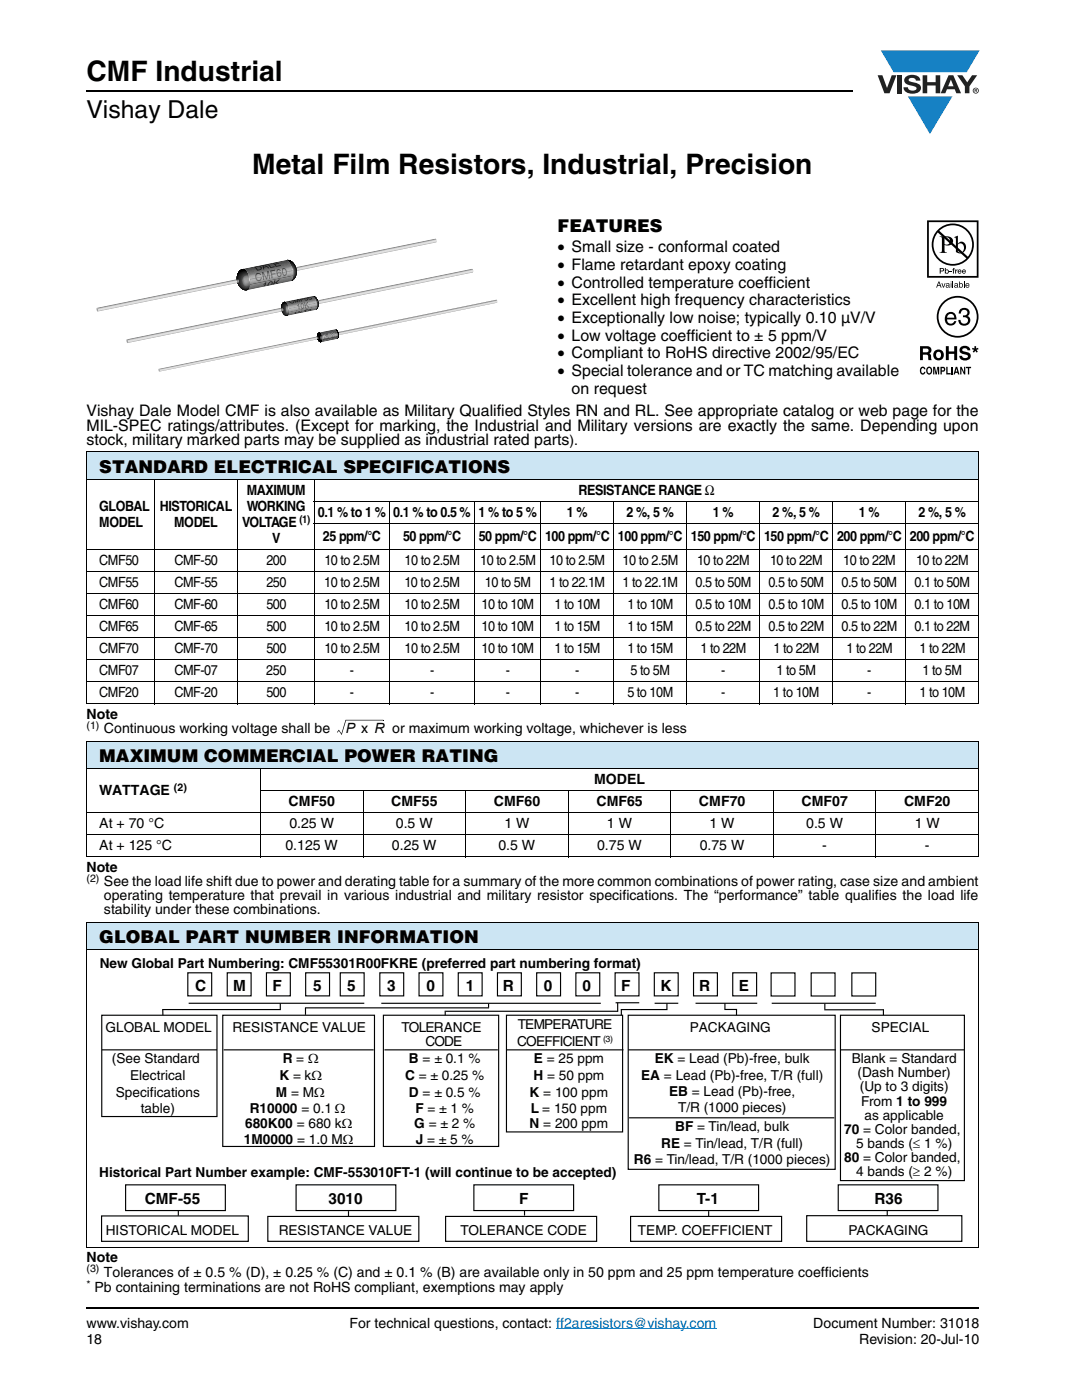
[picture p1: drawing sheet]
<svg xmlns="http://www.w3.org/2000/svg" width="216mm" height="279mm" viewBox="0 0 216 279" stroke-linecap="round" stroke-linejoin="round" font-family="sans-serif">
<defs><g id="words">
<g font-size="5.6">
<text x="17.3" y="16.1">CMF Industrial</text>
<text x="50.3" y="34.8">Metal Film Resistors, Industrial, Precision</text>
</g>
<text font-size="4.9" x="17.3" y="23.6">Vishay Dale</text>
<g font-size="3.5">
<text x="111.3" y="46.3">FEATURES</text>
<text x="19.8" y="94.3">STANDARD ELECTRICAL SPECIFICATIONS</text>
<text x="19.8" y="152">MAXIMUM COMMERCIAL POWER RATING</text>
<text x="19.8" y="188.2">GLOBAL PART NUMBER INFORMATION</text>
</g>
<g font-size="3.2">
<text x="111.3" y="50.3">• Small size - conformal coated</text>
<text x="111.3" y="53.9">• Flame retardant epoxy coating</text>
<text x="111.3" y="57.4">• Controlled temperature coefficient</text>
<text x="111.3" y="60.9">• Excellent high frequency characteristics</text>
<text x="111.3" y="64.5">• Exceptionally low noise; typically 0.10 µV/V</text>
<text x="111.3" y="68">• Low voltage coefficient to ± 5 ppm/V</text>
<text x="111.3" y="71.5">• Compliant to RoHS directive 2002/95/EC</text>
<text x="111.3" y="75">• Special tolerance and or TC matching available</text>
<text x="17.3" y="83.1">Vishay Dale Model CMF is also available as Military Qualified Styles RN and RL. See appropriate catalog or web page for the</text>
<text x="114.1" y="78.5">on request</text>
<text x="17.3" y="85.9">MIL-SPEC ratings/attributes. (Except for marking, the Industrial and Military versions are exactly the same. Depending upon</text>
<text x="17.3" y="88.8">stock, military marked parts may be supplied as industrial rated parts</text>
</g>
<g font-size="3.1">
<text x="38.9" y="197.7">C</text>
<text x="46.5" y="197.7">M</text>
<text x="54.4" y="197.7">F</text>
<text x="62.5" y="197.7">5</text>
<text x="69.3" y="197.7">5</text>
<text x="77.3" y="197.7">3</text>
<text x="85.1" y="197.7">0</text>
<text x="92.9" y="197.7">1</text>
<text x="100.3" y="197.7">R</text>
<text x="108.5" y="197.7">0</text>
<text x="116.2" y="197.7">0</text>
<text x="124" y="197.7">F</text>
<text x="131.8" y="197.7">K</text>
<text x="139.5" y="197.7">R</text>
<text x="147.4" y="197.7">E</text>
<text x="28.9" y="240.3">CMF-55</text>
<text x="65.5" y="240.3">3010</text>
<text x="103.6" y="240.3">F</text>
<text x="139" y="240.3">T-1</text>
<text x="174.5" y="240.3">R36</text>
</g>
<g font-size="2.8">
<text x="113.6" y="88.8">).</text>
<text x="19.8" y="102">GLOBAL</text>
<text x="31.9" y="102">HISTORICAL</text>
<text x="49.3" y="102">WORKING</text>
<text x="49.3" y="98.8">MAXIMUM</text>
<text x="115.5" y="98.8">RESISTANCE RANGE Ω</text>
<text x="19.8" y="105.1">MODEL</text>
<text x="34.8" y="105.1">MODEL</text>
<text x="48.3" y="105.1">VOLTAGE</text>
<text x="63.4" y="103.2">0.1 % to 1 % 0.1 % to 0.5 % 1 % to 5 %</text>
<text x="64.4" y="108">25 ppm/°C</text>
<text x="80.4" y="108">50 ppm/°C</text>
<text x="95.5" y="108">50 ppm/°C 100 ppm/°C 100 ppm/°C 150 ppm/°C 150 ppm/°C 200 ppm/°C 200 ppm/°C</text>
<text x="113.1" y="103.2">1 %</text>
<text x="125" y="103.2">2 %, 5 %</text>
<text x="142.2" y="103.2">1 %</text>
<text x="154.2" y="103.2">2 %, 5 %</text>
<text x="171.4" y="103.2">1 %</text>
<text x="183.3" y="103.2">2 %, 5 %</text>
<text x="19.8" y="112.7">CMF50</text>
<text x="34.8" y="112.7">CMF-50</text>
<text x="53.2" y="112.7">200</text>
<text x="54.3" y="108.3">V</text>
<text x="64.7" y="112.7">10 to 2.5M</text>
<text x="80.7" y="112.7">10 to 2.5M</text>
<text x="95.8" y="112.7">10 to 2.5M</text>
<text x="109.7" y="112.7">10 to 2.5M</text>
<text x="124.2" y="112.7">10 to 2.5M</text>
<text x="139.1" y="112.7">10 to 22M</text>
<text x="153.7" y="112.7">10 to 22M</text>
<text x="168.2" y="112.7">10 to 22M</text>
<text x="182.8" y="112.7">10 to 22M</text>
<text x="19.8" y="117.1">CMF55</text>
<text x="34.8" y="117.1">CMF-55</text>
<text x="53.2" y="117.1">250</text>
<text x="64.7" y="117.1">10 to 2.5M</text>
<text x="80.7" y="117.1">10 to 2.5M</text>
<text x="96.8" y="117.1">10 to 5M</text>
<text x="109.6" y="117.1">1 to 22.1M</text>
<text x="124.2" y="117.1">1 to 22.1M</text>
<text x="138.8" y="117.1">0.5 to 50M</text>
<text x="153.4" y="117.1">0.5 to 50M</text>
<text x="167.9" y="117.1">0.5 to 50M</text>
<text x="182.5" y="117.1">0.1 to 50M</text>
<text x="19.8" y="121.5">CMF60</text>
<text x="19.8" y="126">CMF65</text>
<text x="34.8" y="121.5">CMF-60</text>
<text x="34.8" y="126">CMF-65</text>
<text x="53.2" y="121.5">500</text>
<text x="53.2" y="126">500</text>
<text x="64.7" y="121.5">10 to 2.5M</text>
<text x="64.7" y="126">10 to 2.5M</text>
<text x="80.7" y="121.5">10 to 2.5M</text>
<text x="80.7" y="126">10 to 2.5M</text>
<text x="96.1" y="121.5">10 to 10M</text>
<text x="96.1" y="126">10 to 10M</text>
<text x="110.6" y="121.5">1 to 10M</text>
<text x="110.6" y="126">1 to 15M</text>
<text x="125.2" y="121.5">1 to 10M</text>
<text x="125.2" y="126">1 to 15M</text>
<text x="138.8" y="121.5">0.5 to 10M</text>
<text x="138.8" y="126">0.5 to 22M</text>
<text x="153.4" y="121.5">0.5 to 10M</text>
<text x="153.4" y="126">0.5 to 22M</text>
<text x="167.9" y="121.5">0.5 to 10M</text>
<text x="167.9" y="126">0.5 to 22M</text>
<text x="182.5" y="121.5">0.1 to 10M</text>
<text x="182.5" y="126">0.1 to 22M</text>
<text x="19.8" y="130.4">CMF70</text>
<text x="34.8" y="130.4">CMF-70</text>
<text x="53.2" y="130.4">500</text>
<text x="64.7" y="130.4">10 to 2.5M</text>
<text x="80.7" y="130.4">10 to 2.5M</text>
<text x="96.1" y="130.4">10 to 10M</text>
<text x="110.6" y="130.4">1 to 15M</text>
<text x="125.2" y="130.4">1 to 15M</text>
<text x="139.8" y="130.4">1 to 22M</text>
<text x="154.3" y="130.4">1 to 22M</text>
<text x="168.9" y="130.4">1 to 22M</text>
<text x="183.5" y="130.4">1 to 22M</text>
<text x="19.8" y="134.8">CMF07</text>
<text x="34.8" y="134.8">CMF-07</text>
<text x="53.1" y="134.8">250</text>
<text x="69.8" y="134.8">-</text>
<text x="85.8" y="134.8">-</text>
<text x="100.9" y="134.8">-</text>
<text x="114.8" y="134.8">-</text>
<text x="125.8" y="134.8">5 to 5M</text>
<text x="143.9" y="134.8">-</text>
<text x="154.9" y="134.8">1 to 5M</text>
<text x="173" y="134.8">-</text>
<text x="184.1" y="134.8">1 to 5M</text>
<text x="17.3" y="143.4">Note</text>
<text x="19.8" y="139.2">CMF20</text>
<text x="34.8" y="139.2">CMF-20</text>
<text x="53.2" y="139.2">500</text>
<text x="69.8" y="139.2">-</text>
<text x="85.8" y="139.2">-</text>
<text x="100.9" y="139.2">-</text>
<text x="114.8" y="139.2">-</text>
<text x="125.2" y="139.2">5 to 10M</text>
<text x="143.9" y="139.2">-</text>
<text x="154.3" y="139.2">1 to 10M</text>
<text x="173" y="139.2">-</text>
<text x="183.5" y="139.2">1 to 10M</text>
<text x="20.7" y="146.2">Continuous working voltage shall be</text>
<text x="69" y="146.2">P x R or maximum working voltage, whichever is less</text>
<text x="19.8" y="158.7">WATTAGE</text>
<text x="57.6" y="160.9">CMF50</text>
<text x="78.1" y="160.9">CMF55</text>
<text x="98.5" y="160.9">CMF60</text>
<text x="118.5" y="156.5">MODEL</text>
<text x="119" y="160.9">CMF65</text>
<text x="139.5" y="160.9">CMF70</text>
<text x="159.9" y="160.9">CMF07</text>
<text x="180.4" y="160.9">CMF20</text>
<text x="19.8" y="165.3">At + 70 °C</text>
<text x="57.7" y="165.3">0.25 W</text>
<text x="79" y="165.3">0.5 W</text>
<text x="100.6" y="165.3">1 W</text>
<text x="121.1" y="165.3">1 W</text>
<text x="141.6" y="165.3">1 W</text>
<text x="160.9" y="165.3">0.5 W</text>
<text x="182.5" y="165.3">1 W</text>
<text x="17.2" y="174">Note</text>
<text x="19.8" y="169.7">At + 125 °C</text>
<text x="56.9" y="169.7">0.125 W</text>
<text x="78.2" y="169.7">0.25 W</text>
<text x="99.5" y="169.7">0.5 W</text>
<text x="119.1" y="169.7">0.75 W</text>
<text x="139.6" y="169.7">0.75 W</text>
<text x="164.1" y="169.7">-</text>
<text x="184.5" y="169.7">-</text>
<text x="20.7" y="176.8">See the load life shift due to power and derating table for a summary of the more common combinations of power rating, case size and ambient</text>
<text x="20.7" y="179.6">operating temperature that prevail in various industrial and military resistor specifications. The “performance” table qualifies the load life</text>
<text x="20.7" y="182.4">stability under these combinations.</text>
<text x="17.3" y="251.9">Note</text>
<text x="18.9" y="257.8">Pb containing terminations are not RoHS compliant, exemptions may apply</text>
<text x="20.7" y="254.8">Tolerances of ± 0.5 % (D), ± 0.25 % (C) and ± 0.1 % (B) are available only in 50 ppm and 25 ppm temperature coefficients</text>
<text x="17.2" y="265">www.vishay.com</text>
<text x="17.3" y="268.2">18</text>
<text x="69.7" y="265">For technical questions, contact: ff2aresistors@vishay.com</text>
<text x="162.3" y="265">Document Number: 31018</text>
<text x="171.4" y="268.2">Revision: 20-Jul-10</text>
</g>
<g font-size="2.7">
<text x="19.9" y="193.2">New Global Part Numbering: CMF55301R00FKRE (preferred part numbering format)</text>
<text x="21" y="206">GLOBAL MODEL</text>
<text x="46.4" y="206">RESISTANCE VALUE</text>
<text x="80.1" y="206">TOLERANCE</text>
<text x="84.9" y="208.8">CODE</text>
<text x="103.2" y="208.7">COEFFICIENT</text>
<text x="103.3" y="205.5">TEMPERATURE</text>
<text x="137.6" y="206">PACKAGING</text>
<text x="173.9" y="205.9">SPECIAL</text>
<text x="22.3" y="212.1">(See Standard</text>
<text x="26" y="215.6">Electrical</text>
<text x="55.7" y="215.6">K = kΩ</text>
<text x="56.4" y="212.1">R = Ω</text>
<text x="80.9" y="215.6">C = ± 0.25 %</text>
<text x="81.6" y="212.1">B = ± 0.1 %</text>
<text x="106.4" y="215.6">H = 50 ppm</text>
<text x="106.5" y="212.1">E = 25 ppm</text>
<text x="127.9" y="215.4">EA = Lead (Pb)-free, T/R (full)</text>
<text x="130.6" y="212.2">EK = Lead (Pb)-free, bulk</text>
<text x="169.9" y="212.2">Blank = Standard</text>
<text x="171.1" y="215">(Dash Number)</text>
<text x="23.1" y="219">Specifications</text>
<text x="55" y="219">M = MΩ</text>
<text x="81.6" y="219">D = ± 0.5 %</text>
<text x="105.7" y="219">K = 100 ppm</text>
<text x="133.5" y="218.7">EB = Lead (Pb)-free,</text>
<text x="135.3" y="222">T/R (1000 pieces)</text>
<text x="171.6" y="217.8">(Up to 3 digits)</text>
<text x="171.9" y="220.6">From 1 to 999</text>
<text x="28.1" y="222.1">table)</text>
<text x="48.9" y="225.2">680K00 = 680 kΩ</text>
<text x="49.8" y="222.1">R10000 = 0.1 Ω</text>
<text x="82.7" y="225.2">G = ± 2 %</text>
<text x="82.9" y="222.1">F = ± 1 %</text>
<text x="105.7" y="225.2">N = 200 ppm</text>
<text x="105.9" y="222.1">L = 150 ppm</text>
<text x="134.7" y="225.7">BF = Tin/lead, bulk</text>
<text x="168.4" y="226.3">70 = Color banded,</text>
<text x="172.5" y="223.5">as applicable</text>
<text x="48.7" y="228.2">1M0000 = 1.0 MΩ</text>
<text x="83" y="228.2">J = ± 5 %</text>
<text x="126.5" y="232.3">R6 = Tin/lead, T/R (1000 pieces)</text>
<text x="131.9" y="229">RE = Tin/lead, T/R (full)</text>
<text x="168.4" y="231.9">80 = Color banded,</text>
<text x="170.8" y="229.1">5 bands (≤ 1 %)</text>
<text x="19.8" y="234.9">Historical Part Number example: CMF-553010FT-1 (will continue to be accepted)</text>
<text x="170.8" y="234.8">4 bands (≥ 2 %)</text>
<text x="21.1" y="246.4">HISTORICAL MODEL</text>
<text x="55.6" y="246.4">RESISTANCE VALUE</text>
<text x="91.9" y="246.4">TOLERANCE CODE</text>
<text x="127.3" y="246.4">TEMP. COEFFICIENT</text>
<text x="169.3" y="246.4">PACKAGING</text>
</g>
<g font-size="2.1">
<text x="59.8" y="104.3">(1)</text>
<text x="17.3" y="145.4">(1)</text>
<text x="34.7" y="157.9">(2)</text>
<text x="17.3" y="175.9">(2)</text>
<text x="17.3" y="253.9">(3)</text>
<text x="17.3" y="257">*</text>
</g>
<text font-size="1.8" x="120.4" y="208">(3)</text>
</g></defs>
<g fill="#147fc3">
<path d="M175.8 10.1h19.7l-2.6 4.3h-3.8h-10.8z"/>
<path d="M181.2 19.2h8.8l-4.4 7.6z"/>
</g>
<g fill="#231f20">
<path d="M175.1 15h1l.9 2.5 .9-2.5h1l-1.4 3.6h-1z"/>
<path d="M179 15h.9v3.6h-.9z"/>
<path d="M180.8 15.3a2.1 2.1 0 0 1 2.7 .4l.1 .4h-.8a.79 .79 0 0 0-.7-.6 .79 .79 0 0 0-.8 .5l.2 .2 1 .3a1.08 1.08 0 0 1 1.3 1 1.08 1.08 0 0 1-1.1 1.1 1.73 1.73 0 0 1-2.4-1.2h.9a.96 .96 0 0 0 .8 .7 .96 .96 0 0 0 .9-.5 1.31 1.31 0 0 0-1.2-.6 1.03 1.03 0 0 1-1.1-.5 1.03 1.03 0 0 1 .2-1.2z"/>
<path d="M184.1 15h.9v1.4h1.7v-1.4h.9v3.6h-.9v-1.5h-1.7v1.5h-.9z"/>
<path d="M191 15h1l1 1.4 1-1.4h1l-1.6 2.2v1.4h-.9v-1.4z"/>
<path d="M189.7 15.9l.6 1.3h-1.1zM189.3 15l-1.6 3.6h.9l.4-.8h1.5l.3 .8h1l-1.6-3.6z"/>
<path d="M194.2 18.1a.5 .5 0 0 1 1 0 .5 .5 0 0 1-1 0zM194.1 18.1a.6 .6 0 0 0 1.2 0 .6 .6 0 0 0-1.2 0z"/>
<path d="M194.6 17.9h.2v.1h-.2zM194.5 17.8v.6h.1v-.3l.4 .3-.2-.3 .2-.1-.1-.2z"/>
</g>
<path d="M17.3 18.2h152.9M17.3 261.1h178.1" fill="none" stroke="#000" stroke-width=".36"/>
<path d="M111 265.2h31.9" fill="none" stroke="#007ec4" stroke-width=".2"/>
<path d="M19.3 47.6h79.9v26.6h-79.9z" fill="#fff"/>
<path d="M67.5 66.9l31.7-6.5z" fill="#383838"/>
<path d="M67.5 66.9l31.7-6.5z" fill="#3e3e3e"/>
<path d="M67.5 66.9l31.7-6.5z" fill="#444"/>
<path d="M67.5 66.9l31.7-6.5z" fill="#4a4a4a"/>
<path d="M67.5 66.9l31.7-6.5z" fill="#505050"/>
<path d="M67.5 66.9l31.7-6.5z" fill="#565656"/>
<path d="M67.5 66.9l31.7-6.5z" fill="#5c5c5c"/>
<path d="M67.5 66.9l31.7-6.5z" fill="#626262"/>
<path d="M67.5 66.9l31.7-6.5z" fill="#696969"/>
<path d="M67.5 66.9l31.7-6.5z" fill="#6f6f6f"/>
<path d="M67.5 66.9l31.7-6.5z" fill="#757575"/>
<path d="M67.5 66.9l31.7-6.5z" fill="#7b7b7b"/>
<path d="M67.5 66.9l31.7-6.5z" fill="#818181"/>
<path d="M67.5 66.9l31.7-6.5z" fill="#878787"/>
<path d="M67.5 66.8l31.7-6.4z" fill="#8d8d8d"/>
<path d="M67.5 66.8l31.7-6.4z" fill="#939393"/>
<path d="M67.5 66.8l31.7-6.4z" fill="#9a9a9a"/>
<path d="M67.6 66.8l31.6-6.5z" fill="#a0a0a0"/>
<path d="M67.6 66.8l31.6-6.5z" fill="#a6a6a6"/>
<path d="M67.6 66.8l31.6-6.5z" fill="#acacac"/>
<path d="M67.6 66.8l31.6-6.5z" fill="#b2b2b2"/>
<path d="M67.6 66.8l31.6-6.5z" fill="#b8b8b8"/>
<path d="M67.6 66.8l31.6-6.5z" fill="#bebebe"/>
<path d="M67.6 66.8l31.6-6.5z" fill="#c4c4c4"/>
<path d="M67.6 66.7l31.6-6.4z" fill="#ccc"/>
<path d="M67.6 66.7l31.6-6.5z" fill="#cfcfcf"/>
<path d="M67.6 66.7l31.6-6.5z" fill="#d2d2d2"/>
<path d="M67.6 66.7l31.6-6.5z" fill="#d4d4d4"/>
<path d="M67.6 66.7l31.6-6.5z" fill="#d6d6d6"/>
<path d="M67.6 66.7l31.6-6.5z" fill="#d7d7d7"/>
<path d="M67.6 66.7l31.6-6.5z" fill="#d9d9d9"/>
<path d="M67.6 66.6l31.6-6.4z" fill="#dadada"/>
<path d="M67.6 66.6l31.6-6.4z" fill="#dcdcdc"/>
<path d="M67.5 66.6l31.7-6.5z" fill="#ddd"/>
<path d="M67.5 66.6l31.7-6.5z" fill="#dcdcdc"/>
<path d="M67.5 66.6l31.7-6.5z" fill="#dadada"/>
<path d="M67.5 66.5l31.7-6.4z" fill="#d9d9d9"/>
<path d="M67.5 66.5l31.7-6.4z" fill="#d7d7d7"/>
<path d="M67.5 66.5l31.7-6.4z" fill="#d6d6d6"/>
<path d="M67.5 66.5l31.7-6.4z" fill="#d4d4d4"/>
<path d="M67.5 66.5l31.7-6.5z" fill="#d2d2d2"/>
<path d="M67.5 66.5l31.7-6.5z" fill="#cfcfcf"/>
<path d="M67.5 66.5l31.7-6.5z" fill="#ccc"/>
<path d="M67.5 66.5l31.7-6.5z" fill="#c4c4c4"/>
<path d="M67.5 66.5l31.7-6.5z" fill="#bebebe"/>
<path d="M67.5 66.5l31.7-6.5z" fill="#b8b8b8"/>
<path d="M67.5 66.5l31.7-6.5z" fill="#b2b2b2"/>
<path d="M67.5 66.5l31.7-6.5z" fill="#acacac"/>
<path d="M67.5 66.4l31.7-6.4z" fill="#a6a6a6"/>
<path d="M67.5 66.4l31.7-6.4z" fill="#a0a0a0"/>
<path d="M67.5 66.4l31.7-6.4z" fill="#9a9a9a"/>
<path d="M67.5 66.4l31.7-6.4z" fill="#939393"/>
<path d="M67.5 66.4l31.7-6.4z" fill="#8d8d8d"/>
<path d="M67.5 66.4l31.7-6.5z" fill="#878787"/>
<path d="M67.5 66.4l31.7-6.5z" fill="#818181"/>
<path d="M67.5 66.4l31.7-6.5z" fill="#7b7b7b"/>
<path d="M67.5 66.4l31.7-6.5z" fill="#757575"/>
<path d="M67.5 66.4l31.7-6.5z" fill="#6f6f6f"/>
<path d="M67.5 66.4l31.6-6.5z" fill="#696969"/>
<path d="M67.5 66.4l31.6-6.5z" fill="#626262"/>
<path d="M67.5 66.4l31.6-6.5z" fill="#5c5c5c"/>
<path d="M67.4 66.3l31.7-6.4z" fill="#565656"/>
<path d="M67.4 66.3l31.7-6.4z" fill="#505050"/>
<path d="M67.4 66.3l31.7-6.4z" fill="#4a4a4a"/>
<path d="M67.4 66.3l31.7-6.4z" fill="#444"/>
<path d="M67.4 66.3l31.7-6.4z" fill="#3e3e3e"/>
<path d="M67.4 66.3l31.7-6.5z" fill="#383838"/>
<path d="M67.4 66.3l31.7-6.5z" fill="#313131"/>
<g fill="#919191">
<path d="M67.3 66.3l.2 .2v.4l-.2-.2z"/>
<path d="M63.2 60l.2 .3v.4l-.3-.3z"/>
</g>
<path d="M63.4 60.7l31-6.3z" fill="#383838"/>
<path d="M63.4 60.7l31-6.3z" fill="#3e3e3e"/>
<path d="M63.4 60.7l31-6.3z" fill="#444"/>
<path d="M63.4 60.7l31-6.3z" fill="#4a4a4a"/>
<path d="M63.4 60.7l31-6.3z" fill="#505050"/>
<path d="M63.4 60.7l31-6.3z" fill="#565656"/>
<path d="M63.4 60.7l31-6.3z" fill="#5c5c5c"/>
<path d="M63.4 60.7l31-6.3z" fill="#626262"/>
<path d="M63.4 60.7l31-6.3z" fill="#696969"/>
<path d="M63.4 60.7l31-6.4z" fill="#6f6f6f"/>
<path d="M63.4 60.7l31-6.4z" fill="#757575"/>
<path d="M63.4 60.7l31-6.4z" fill="#7b7b7b"/>
<path d="M63.4 60.7l31-6.4z" fill="#818181"/>
<path d="M63.4 60.7l31-6.4z" fill="#878787"/>
<path d="M63.4 60.7l31-6.4z" fill="#8d8d8d"/>
<path d="M63.4 60.6l31.1-6.3z" fill="#939393"/>
<path d="M63.4 60.6l31.1-6.3z" fill="#9a9a9a"/>
<path d="M63.4 60.6l31.1-6.3z" fill="#a0a0a0"/>
<path d="M63.4 60.6l31.1-6.3z" fill="#a6a6a6"/>
<path d="M63.4 60.6l31.1-6.3z" fill="#acacac"/>
<path d="M63.4 60.6l31.1-6.3z" fill="#b2b2b2"/>
<path d="M63.5 60.6l31-6.4z" fill="#b8b8b8"/>
<path d="M63.5 60.6l31-6.4z" fill="#bebebe"/>
<path d="M63.5 60.6l31-6.4z" fill="#c4c4c4"/>
<path d="M63.5 60.5l31-6.3z" fill="#ccc"/>
<path d="M63.5 60.5l31-6.4z" fill="#cfcfcf"/>
<path d="M63.5 60.5l31-6.4z" fill="#d2d2d2"/>
<path d="M63.5 60.4l31-6.3z" fill="#d4d4d4"/>
<path d="M63.5 60.4l31-6.3z" fill="#d6d6d6"/>
<path d="M63.5 60.4l31-6.3z" fill="#d7d7d7"/>
<path d="M63.5 60.4l31-6.3z" fill="#d9d9d9"/>
<path d="M63.5 60.4l31-6.3z" fill="#dadada"/>
<path d="M63.4 60.4l31.1-6.4z" fill="#dcdcdc"/>
<path d="M63.4 60.3l31.1-6.3z" fill="#ddd"/>
<path d="M63.4 60.3l31.1-6.3z" fill="#dcdcdc"/>
<path d="M63.4 60.3l31-6.3z" fill="#dadada"/>
<path d="M63.4 60.3l31-6.4z" fill="#d9d9d9"/>
<path d="M63.4 60.3l31-6.4z" fill="#d7d7d7"/>
<path d="M63.4 60.2l31-6.3z" fill="#d6d6d6"/>
<path d="M63.4 60.2l31-6.3z" fill="#d4d4d4"/>
<path d="M63.4 60.2l31-6.3z" fill="#d2d2d2"/>
<path d="M63.4 60.2l31-6.3z" fill="#cfcfcf"/>
<path d="M63.4 60.2l31-6.3z" fill="#ccc"/>
<path d="M63.4 60.2l31-6.3z" fill="#c4c4c4"/>
<path d="M63.4 60.2l31-6.3z" fill="#bebebe"/>
<path d="M63.4 60.2l31-6.4z" fill="#b8b8b8"/>
<path d="M63.4 60.2l31-6.4z" fill="#b2b2b2"/>
<path d="M63.4 60.2l31-6.4z" fill="#acacac"/>
<path d="M63.4 60.1l31-6.3z" fill="#a6a6a6"/>
<path d="M63.4 60.1l31-6.3z" fill="#a0a0a0"/>
<path d="M63.4 60.1l31-6.3z" fill="#9a9a9a"/>
<path d="M63.4 60.1l31-6.3z" fill="#939393"/>
<path d="M63.4 60.1l31-6.3z" fill="#8d8d8d"/>
<path d="M63.4 60.1l31-6.3z" fill="#878787"/>
<path d="M63.4 60.1l31-6.3z" fill="#818181"/>
<path d="M63.4 60.1l31-6.4z" fill="#7b7b7b"/>
<path d="M63.3 60.1l31.1-6.4z" fill="#757575"/>
<path d="M63.3 60.1l31.1-6.4z" fill="#6f6f6f"/>
<path d="M63.3 60l31.1-6.3z" fill="#696969"/>
<path d="M63.3 60l31-6.3z" fill="#626262"/>
<path d="M63.3 60l31-6.3z" fill="#5c5c5c"/>
<path d="M63.3 60l31-6.3z" fill="#565656"/>
<path d="M63.3 60l31-6.3z" fill="#505050"/>
<path d="M63.3 60l31-6.3z" fill="#4a4a4a"/>
<path d="M63.3 60l31-6.3z" fill="#444"/>
<path d="M63.3 60l31-6.3z" fill="#3e3e3e"/>
<path d="M63.3 60l31-6.4z" fill="#383838"/>
<path d="M63.2 60l31.1-6.4z" fill="#313131"/>
<g fill="#9a9a9a">
<path d="M62.4 59.1a1.23 1.23 0 0 1 1 .7h-.5h.4h-.3a.79 .79 0 0 0-.6-.7z"/>
<path d="M62.4 59.1a1.21 1.21 0 0 1 1 .7h-.5h.4h-.2l-.4-.6z"/>
</g>
<path d="M62.4 59.1a1.21 1.21 0 0 1 1 .7h-.5h.4h-.2l-.4-.6z" fill="#959595"/>
<path d="M62.4 59.1a1.21 1.21 0 0 1 1 .7h-.5h.4h-.2l-.4-.6z" fill="#919191"/>
<path d="M62.4 59.1a1.21 1.21 0 0 1 1 .7h-.5h.4h-.2l-.4-.6z" fill="#8c8c8c"/>
<path d="M62.4 59.1a1.21 1.21 0 0 1 1 .7h-.5h.4h-.2l-.4-.6z" fill="#878787"/>
<path d="M62.4 59.1a1.21 1.21 0 0 1 1 .7h-.5h.4h-.2l-.4-.6z" fill="#818181"/>
<path d="M62.4 59.1a1.21 1.21 0 0 1 1 .7h-.5h.4h-.2l-.4-.6z" fill="#7a7a7a"/>
<path d="M62.4 59.1a1.21 1.21 0 0 1 1 .7h-.5h.4h-.2l-.4-.6z" fill="#727272"/>
<path d="M62.4 59.1a1.21 1.21 0 0 1 1 .7h-.5h.5h-.3l-.4-.6z" fill="#686868"/>
<path d="M62.4 59.1a1.21 1.21 0 0 1 1 .7h-.5h.5h-.3l-.4-.6z" fill="#4f4f4f"/>
<path d="M62.4 59.1a1.21 1.21 0 0 1 1 .7h-.5h.5h-.3l-.4-.6z" fill="#4b4b4b"/>
<path d="M62.4 59.1a1.21 1.21 0 0 1 1 .7h-.5h.5h-.3l-.4-.6z" fill="#474747"/>
<path d="M62.4 59.1a1.21 1.21 0 0 1 1 .7h-.5h.5h-.3l-.4-.6z" fill="#434343"/>
<path d="M62.4 59.1a1.21 1.21 0 0 1 1 .7h-.5h.5h-.3l-.4-.6z" fill="#3e3e3e"/>
<path d="M62.4 59.1a1.21 1.21 0 0 1 1 .7h-.5h.5a.49 .49 0 0 1-.6-.5z" fill="#3a3a3a"/>
<path d="M62.4 59.1a1.21 1.21 0 0 1 1 .7h-.5h.5a.53 .53 0 0 1-.6-.5z" fill="#363636"/>
<path d="M62.4 59.1a1.21 1.21 0 0 1 1 .7h-.5h.5l-.4-.1-.3-.5z" fill="#323232"/>
<path d="M62.4 59.1a1.21 1.21 0 0 1 1 .7h-.5h.5l-.4-.1-.3-.5z" fill="#2e2e2e"/>
<path d="M62.4 59.1a1.21 1.21 0 0 1 1 .7h-.5h.5z" fill="#2a2a2a"/>
<path d="M62.4 59.1a1.21 1.21 0 0 1 1 .7h-.5h.5h-.2l-.5-.6z" fill="#262626"/>
<path d="M62.4 59.1a1.21 1.21 0 0 1 1 .7h-.5h.5z" fill="#222"/>
<path d="M62.4 59.1a1.21 1.21 0 0 1 1 .7h-.5h.5z" fill="#1e1e1e"/>
<path d="M62.4 59.1a1.21 1.21 0 0 1 1 .7h-.5h.5z" fill="#1a1a1a"/>
<path d="M62.4 59.1a1.21 1.21 0 0 1 1 .7h-.5h.5z" fill="#161616"/>
<path d="M62.4 59.1a1.21 1.21 0 0 1 1 .7h-.5h.5z" fill="#121212"/>
<path d="M62.4 59.1a1.21 1.21 0 0 1 1 .7h-.5h.5z" fill="#0e0e0e"/>
<path d="M62.4 59.1a1.21 1.21 0 0 1 1 .7h-.5h.5z" fill="#090909"/>
<path d="M62.4 59.1a1.21 1.21 0 0 1 1 .7h-.5h.5l-.2-.3z" fill="#050505"/>
<path d="M62.4 59.1a1.21 1.21 0 0 1 1 .7h-.5h.5l-.5-.5z" fill="#010101"/>
<path d="M62.4 59.1a1.21 1.21 0 0 1 1 .7l-.5-.5zM62.4 59.1a1.06 1.06 0 0 1 1 .6l-.5-.4zM62.4 59.1l.4 .1 .4 .3zM62.4 59.1l.6 .2zM62.4 59.1l.4 .1z" fill="#000"/>
<g fill="#9a9a9a">
<path d="M62.8 59.3a1.01 1.01 0 0 1 .7 1.1h-.6h.4z"/>
<path d="M62.8 59.3l.3 .1 .4 .7a.22 .22 0 0 1 0 .3 .22 .22 0 0 1-.4 0h-.2h.4z"/>
</g>
<path d="M62.8 59.3l.3 .1 .4 .7a.22 .22 0 0 1 0 .3 .22 .22 0 0 1-.4 0h-.2h.4z" fill="#959595"/>
<path d="M62.8 59.3l.3 .1 .4 .7a.22 .22 0 0 1 0 .3 .22 .22 0 0 1-.4 0h-.2h.4z" fill="#919191"/>
<path d="M62.8 59.3l.3 .1 .4 .7a.22 .22 0 0 1 0 .3 .22 .22 0 0 1-.4 0h-.2h.4z" fill="#8c8c8c"/>
<path d="M62.8 59.3l.3 .1 .4 .7a.22 .22 0 0 1 0 .3 .22 .22 0 0 1-.4 0h-.2h.4z" fill="#878787"/>
<path d="M62.8 59.3l.3 .1 .4 .7a.22 .22 0 0 1 0 .3 .22 .22 0 0 1-.4 0h-.2h.4z" fill="#818181"/>
<path d="M62.8 59.3l.3 .1 .4 .7a.22 .22 0 0 1 0 .3 .22 .22 0 0 1-.4 0h-.2h.4z" fill="#7a7a7a"/>
<path d="M62.8 59.3l.3 .1 .4 .7a.22 .22 0 0 1 0 .3 .22 .22 0 0 1-.4 0h-.2h.4z" fill="#727272"/>
<path d="M62.8 59.3l.3 .1 .4 .7a.22 .22 0 0 1 0 .3 .22 .22 0 0 1-.4 0h-.2h.5z" fill="#686868"/>
<path d="M62.8 59.3l.3 .1 .4 .7a.22 .22 0 0 1 0 .3 .22 .22 0 0 1-.4 0h-.2h.5z" fill="#4f4f4f"/>
<path d="M62.8 59.3l.3 .1 .4 .7a.22 .22 0 0 1 0 .3 .22 .22 0 0 1-.4 0h-.2h.5z" fill="#4b4b4b"/>
<path d="M62.8 59.3l.3 .1 .4 .7a.22 .22 0 0 1 0 .3 .22 .22 0 0 1-.4 0h-.2h.5z" fill="#474747"/>
<path d="M62.8 59.3l.3 .1 .4 .7a.22 .22 0 0 1 0 .3 .22 .22 0 0 1-.4 0h-.2h.5z" fill="#434343"/>
<path d="M62.8 59.3l.3 .1 .4 .7a.22 .22 0 0 1 0 .3 .22 .22 0 0 1-.4 0h-.2h.5z" fill="#3e3e3e"/>
<path d="M62.8 59.3l.3 .1 .4 .7a.22 .22 0 0 1 0 .3 .22 .22 0 0 1-.4 0h-.2h.6z" fill="#3a3a3a"/>
<path d="M62.8 59.3l.3 .1 .4 .7a.22 .22 0 0 1 0 .3 .22 .22 0 0 1-.4 0h-.2h.6z" fill="#363636"/>
<path d="M62.8 59.3l.3 .1 .4 .7a.22 .22 0 0 1 0 .3 .22 .22 0 0 1-.4 0h-.2h.6z" fill="#323232"/>
<path d="M62.8 59.3l.3 .1 .4 .7a.22 .22 0 0 1 0 .3 .22 .22 0 0 1-.4 0h-.2h.6z" fill="#2e2e2e"/>
<path d="M62.8 59.3l.3 .1 .4 .7a.22 .22 0 0 1 0 .3 .22 .22 0 0 1-.4 0h-.2h.6z" fill="#2a2a2a"/>
<path d="M62.8 59.3l.3 .1 .4 .7a.22 .22 0 0 1 0 .3 .22 .22 0 0 1-.4 0h-.2h.6z" fill="#262626"/>
<path d="M62.8 59.3l.3 .1 .4 .7a.22 .22 0 0 1 0 .3 .22 .22 0 0 1-.4 0h-.2h.6z" fill="#222"/>
<path d="M62.8 59.3l.3 .1 .4 .7a.22 .22 0 0 1 0 .3 .22 .22 0 0 1-.4 0h-.2h.6l-.3-.7z" fill="#1e1e1e"/>
<path d="M62.8 59.3l.3 .1 .4 .7a.22 .22 0 0 1 0 .3 .22 .22 0 0 1-.4 0h-.2h.6l-.3-.7z" fill="#1a1a1a"/>
<path d="M62.8 59.3l.3 .1 .4 .7a.22 .22 0 0 1 0 .3 .22 .22 0 0 1-.4 0h-.2h.6l-.3-.8z" fill="#161616"/>
<path d="M62.8 59.3l.3 .1 .4 .7a.22 .22 0 0 1 0 .3 .22 .22 0 0 1-.4 0h-.2h.6a1.38 1.38 0 0 0-.7-1.1z" fill="#121212"/>
<path d="M62.8 59.3l.3 .1 .4 .7a.22 .22 0 0 1 0 .3 .22 .22 0 0 1-.4 0h-.2h.6a1.04 1.04 0 0 0-.7-1z" fill="#0e0e0e"/>
<path d="M62.8 59.3l.3 .1 .4 .7a.22 .22 0 0 1 0 .3 .22 .22 0 0 1-.4 0h-.2h.6a1.29 1.29 0 0 0-.7-1.1z" fill="#090909"/>
<path d="M62.8 59.3l.3 .1 .4 .7a.22 .22 0 0 1 0 .3 .22 .22 0 0 1-.4 0h-.2h.6a1.01 1.01 0 0 0-.7-1.1z" fill="#050505"/>
<path d="M62.8 59.3l.3 .1 .4 .7a.22 .22 0 0 1 0 .3 .22 .22 0 0 1-.4 0h-.2h.6a.9 .9 0 0 0-.7-1.1z" fill="#010101"/>
<path d="M62.8 59.3l.3 .1 .4 .7a.85 .85 0 0 0-.7-.8zM62.8 59.3h.3l.3 .4-.2-.3z" fill="#000"/>
<g fill="#9a9a9a">
<path d="M62.9 60.1h.5a1.27 1.27 0 0 1-.5 1.8l.3-.3 .1-.6-.1-.8z"/>
<path d="M62.9 60.1h.4a.25 .25 0 0 1 .3 0 .25 .25 0 0 1 0 .3v.6a.94 .94 0 0 1-.7 .9 1.81 1.81 0 0 0 .2-1.8z"/>
</g>
<path d="M62.9 60.1h.4a.25 .25 0 0 1 .3 0 .25 .25 0 0 1 0 .3v.6a.94 .94 0 0 1-.7 .9l.3-.3 .1-.8-.2-.7z" fill="#959595"/>
<path d="M62.9 60.1h.4a.25 .25 0 0 1 .3 0 .25 .25 0 0 1 0 .3v.6a.94 .94 0 0 1-.7 .9l.3-.3 .1-.7a.63 .63 0 0 0-.4-.8z" fill="#919191"/>
<path d="M62.9 60.1h.4a.25 .25 0 0 1 .3 0 .25 .25 0 0 1 0 .3v.6a.94 .94 0 0 1-.7 .9 1.66 1.66 0 0 0 .2-1.8z" fill="#8c8c8c"/>
<path d="M62.9 60.1h.4a.25 .25 0 0 1 .3 0 .25 .25 0 0 1 0 .3v.6a.94 .94 0 0 1-.7 .9l.3-.3 .1-.7a.64 .64 0 0 0-.4-.8z" fill="#878787"/>
<path d="M62.9 60.1h.4a.25 .25 0 0 1 .3 0 .25 .25 0 0 1 0 .3v.6a.94 .94 0 0 1-.7 .9l.3-.3 .1-.7a.64 .64 0 0 0-.4-.8z" fill="#818181"/>
<path d="M62.9 60.1h.4a.25 .25 0 0 1 .3 0 .25 .25 0 0 1 0 .3v.6a.94 .94 0 0 1-.7 .9l.3-.3 .1-.7a.57 .57 0 0 0-.4-.8z" fill="#7a7a7a"/>
<path d="M62.9 60.1h.4a.25 .25 0 0 1 .3 0 .25 .25 0 0 1 0 .3v.6a.94 .94 0 0 1-.7 .9l.3-.3 .1-.7a.56 .56 0 0 0-.4-.8z" fill="#727272"/>
<path d="M62.9 60.1h.4a.25 .25 0 0 1 .3 0 .25 .25 0 0 1 0 .3v.6a.94 .94 0 0 1-.7 .9l.3-.3a1.94 1.94 0 0 0-.1-1.5z" fill="#686868"/>
<path d="M62.9 60.1h.4a.25 .25 0 0 1 .3 0 .25 .25 0 0 1 0 .3v.6a.94 .94 0 0 1-.7 .9 1.56 1.56 0 0 0 .2-1.8z" fill="#4f4f4f"/>
<path d="M62.9 60.1h.4a.25 .25 0 0 1 .3 0 .25 .25 0 0 1 0 .3v.6a.94 .94 0 0 1-.7 .9 1.47 1.47 0 0 0 .2-1.8z" fill="#4b4b4b"/>
<path d="M62.9 60.1h.4a.25 .25 0 0 1 .3 0 .25 .25 0 0 1 0 .3v.6a.94 .94 0 0 1-.7 .9 1.65 1.65 0 0 0 .3-1.8z" fill="#474747"/>
<path d="M62.9 60.1h.4a.25 .25 0 0 1 .3 0 .25 .25 0 0 1 0 .3v.6a.94 .94 0 0 1-.7 .9 1.65 1.65 0 0 0 .4-1.8z" fill="#434343"/>
<path d="M62.9 60.1h.4a.25 .25 0 0 1 .3 0 .25 .25 0 0 1 0 .3v.6a.94 .94 0 0 1-.7 .9 1.65 1.65 0 0 0 .4-1.8z" fill="#3e3e3e"/>
<path d="M62.9 60.1h.4a.25 .25 0 0 1 .3 0 .25 .25 0 0 1 0 .3v.6a.94 .94 0 0 1-.7 .9l.3-.5a1.3 1.3 0 0 0 .1-1.3z" fill="#3a3a3a"/>
<path d="M62.9 60.1h.4a.25 .25 0 0 1 .3 0 .25 .25 0 0 1 0 .3v.6a.94 .94 0 0 1-.7 .9 1.56 1.56 0 0 0 .4-1.8z" fill="#363636"/>
<path d="M62.9 60.1h.4a.25 .25 0 0 1 .3 0 .25 .25 0 0 1 0 .3v.6a.94 .94 0 0 1-.7 .9 1.44 1.44 0 0 0 .3-1.8z" fill="#323232"/>
<path d="M62.9 60.1h.4a.25 .25 0 0 1 .3 0 .25 .25 0 0 1 0 .3v.6a.94 .94 0 0 1-.7 .9 1.44 1.44 0 0 0 .4-1.8z" fill="#2e2e2e"/>
<path d="M62.9 60.1h.4a.25 .25 0 0 1 .3 0 .25 .25 0 0 1 0 .3v.6a.94 .94 0 0 1-.7 .9 1.41 1.41 0 0 0 .4-1.8z" fill="#2a2a2a"/>
<path d="M62.9 60.1h.4a.25 .25 0 0 1 .3 0 .25 .25 0 0 1 0 .3v.6a.94 .94 0 0 1-.7 .9 1.32 1.32 0 0 0 .3-1.8z" fill="#262626"/>
<path d="M62.9 60.1h.4a.25 .25 0 0 1 .3 0 .25 .25 0 0 1 0 .3v.6a.94 .94 0 0 1-.7 .9l.3-.3a1.13 1.13 0 0 0 0-1.5z" fill="#222"/>
<path d="M62.9 60.1h.4a.25 .25 0 0 1 .3 0 .25 .25 0 0 1 0 .3v.6a.94 .94 0 0 1-.7 .9 1.4 1.4 0 0 0 .5-1.8z" fill="#1e1e1e"/>
<path d="M62.9 60.1h.4a.25 .25 0 0 1 .3 0 .25 .25 0 0 1 0 .3v.6a.94 .94 0 0 1-.7 .9 1.39 1.39 0 0 0 .5-1.8z" fill="#1a1a1a"/>
<path d="M62.9 60.1h.4a.25 .25 0 0 1 .3 0 .25 .25 0 0 1 0 .3v.6a.94 .94 0 0 1-.7 .9 1.33 1.33 0 0 0 .5-1.8z" fill="#161616"/>
<path d="M62.9 60.1h.4a.25 .25 0 0 1 .3 0 .25 .25 0 0 1 0 .3v.6a.94 .94 0 0 1-.7 .9 1.28 1.28 0 0 0 .5-1.8z" fill="#121212"/>
<path d="M62.9 60.1h.4a.25 .25 0 0 1 .3 0 .25 .25 0 0 1 0 .3v.6a.94 .94 0 0 1-.7 .9 1.31 1.31 0 0 0 .5-1.8z" fill="#0e0e0e"/>
<path d="M62.9 60.1h.4a.25 .25 0 0 1 .3 0 .25 .25 0 0 1 0 .3v.6a.94 .94 0 0 1-.7 .9 1.23 1.23 0 0 0 .5-1.8z" fill="#090909"/>
<path d="M62.9 60.1h.4a.25 .25 0 0 1 .3 0 .25 .25 0 0 1 0 .3v.6a.94 .94 0 0 1-.7 .9 1.18 1.18 0 0 0 .5-1.8z" fill="#050505"/>
<path d="M62.9 60.1h.4a.25 .25 0 0 1 .3 0 .25 .25 0 0 1 0 .3v.6a.94 .94 0 0 1-.7 .9 1.17 1.17 0 0 0 .5-1.8z" fill="#010101"/>
<path d="M62.9 60.1h.6zM62.9 61.9l.4-.2zM62.9 61.9l.3-.1zM62.9 61.9l.5-.4z" fill="#000"/>
<g fill="#9a9a9a">
<path d="M56.4 60.5l.3-.3a2.07 2.07 0 0 1 .8 2.6 .67 .67 0 0 1-.8 .1 .67 .67 0 0 1-.3-.8v-.3v.6l.3 .4a1.99 1.99 0 0 1-.3-2.3z"/>
<path d="M56.4 60.4l.5-.2 .4 .6 .3 .7h-.4l.1 .6 .3-.3v-.2a1.2 1.2 0 0 1-.4 1.4h-.1a.94 .94 0 0 1-.7-1.2v.6l.3 .4-.4-.5-.2-.7v-.7z"/>
</g>
<path d="M56.4 60.4a.45 .45 0 0 1 .8 .1l.4 1-.4-.1 .1 .7 .3-.3a.86 .86 0 0 1-.4 1.2h-.1a.94 .94 0 0 1-.7-1.2v.6l.3 .4-.4-.5-.2-.7v-.7z" fill="#959595"/>
<path d="M56.4 60.4a.53 .53 0 0 1 .6-.1 .53 .53 0 0 1 .3 .5l.3 .6h-.4v.6l.1 .2 .3-.4a.84 .84 0 0 1-.4 1.2h-.1a.94 .94 0 0 1-.7-1.2v.6l.3 .4-.4-.5-.2-.7v-.7z" fill="#919191"/>
<path d="M56.4 60.4a.52 .52 0 0 1 .6-.1 .52 .52 0 0 1 .3 .5l.2 .6-.3-.1v.8l.2 .1 .2-.3a.82 .82 0 0 1-.4 1.1h-.1a.94 .94 0 0 1-.7-1.2v.6l.3 .4-.4-.5-.2-.7v-.7z" fill="#8c8c8c"/>
<path d="M56.4 60.4a.51 .51 0 0 1 .6-.1 .51 .51 0 0 1 .3 .4l.2 .6h-.3l-.1 .5 .2 .5 .3-.4a.8 .8 0 0 1-.4 1.1h-.1a.94 .94 0 0 1-.7-1.2v.6l.3 .4-.4-.5-.2-.7v-.7z" fill="#878787"/>
<path d="M56.4 60.4a.51 .51 0 0 1 .6-.1 .51 .51 0 0 1 .3 .4l.1 .5a.58 .58 0 0 0-.4 .5 .58 .58 0 0 0 .3 .6l.3-.3a.82 .82 0 0 1-.4 1h-.1a.94 .94 0 0 1-.7-1.2v.6l.3 .4-.4-.5-.2-.7v-.7z" fill="#818181"/>
<path d="M56.4 60.4a.5 .5 0 0 1 .6-.1 .5 .5 0 0 1 .3 .4l.2 .5h-.2a.68 .68 0 0 0 .1 1.1l.2-.2a.79 .79 0 0 1-.4 .9h-.1a.94 .94 0 0 1-.7-1.2v.6l.3 .4-.4-.5-.2-.7v-.7z" fill="#7a7a7a"/>
<path d="M56.4 60.4l.3-.2 .3 .1 .5 .9-.4 .1v.7l.1 .4 .4-.3-.1 .7-.4 .2a.94 .94 0 0 1-.7-1.2v.6l.3 .4-.4-.5-.2-.7v-.7z" fill="#727272"/>
<path d="M56.4 60.4l.5-.2 .3 .3 .3 .6h-.3l-.2 .2v.7l.3 .5 .3-.3a.62 .62 0 0 1-.5 .8 .62 .62 0 0 1-.7-.6v-.6v.6l.3 .4-.4-.5-.2-.7v-.7z" fill="#686868"/>
<path d="M56.4 60.4a.45 .45 0 0 1 .8 .1l.3 .6h-.4a1.25 1.25 0 0 0 .2 1.4l.3-.2-.1 .6-.4 .1a.94 .94 0 0 1-.7-1.2v.6l.3 .4-.4-.5-.2-.7v-.7z" fill="#4f4f4f"/>
<path d="M56.4 60.4a.53 .53 0 0 1 .6-.1 .53 .53 0 0 1 .3 .5l.2 .3h-.4a1.04 1.04 0 0 0 .3 1.5l.2-.2-.2 .5-.3 .1a.94 .94 0 0 1-.7-1.2v.6l.3 .4-.4-.5-.2-.7v-.7z" fill="#4b4b4b"/>
<path d="M56.4 60.4a.52 .52 0 0 1 .6-.1 .52 .52 0 0 1 .3 .4l.1 .3h-.3a1.43 1.43 0 0 0 .2 1.6l.3-.1-.2 .4-.3 .1a.94 .94 0 0 1-.7-1.2v.6l.3 .4-.4-.5-.2-.7v-.7z" fill="#474747"/>
<path d="M56.4 60.4a.51 .51 0 0 1 .6-.1 .51 .51 0 0 1 .3 .4l.1 .3h-.3a1.47 1.47 0 0 0 .2 1.7l.3-.2-.2 .4-.3 .1a.94 .94 0 0 1-.7-1.2v.6l.3 .4-.4-.5-.2-.7v-.7z" fill="#434343"/>
<path d="M56.4 60.4a.5 .5 0 0 1 .6-.1 .5 .5 0 0 1 .3 .4v.2a.79 .79 0 0 0-.4 1.2l.3 .6 .4-.1a.45 .45 0 0 1-.6 .4 .96 .96 0 0 1-.6-1.2v.6l.3 .4-.4-.5-.2-.7v-.7z" fill="#3e3e3e"/>
<path d="M56.4 60.4a.5 .5 0 0 1 .5-.1 .5 .5 0 0 1 .4 .4l.1 .2h-.4a1.31 1.31 0 0 0 .3 1.8l.3-.1a.59 .59 0 0 1-.7 .4 .59 .59 0 0 1-.5-.6v-.6v.6l.3 .4-.4-.5-.2-.7v-.7z" fill="#3a3a3a"/>
<path d="M56.4 60.4a.49 .49 0 0 1 .5-.1 .49 .49 0 0 1 .4 .4l.1 .2h-.4a1.21 1.21 0 0 0 .3 1.9l.3-.2a.59 .59 0 0 1-.7 .4 .59 .59 0 0 1-.5-.6v-.6v.6l.3 .4-.4-.5-.2-.7v-.7z" fill="#363636"/>
<path d="M56.4 60.4a.49 .49 0 0 1 .5-.1 .49 .49 0 0 1 .4 .3l.1 .3h-.5a1.3 1.3 0 0 0 .4 1.9l.3-.1a.5 .5 0 0 1-.4 .3 .5 .5 0 0 1-.5-.2l-.3-.4v-.6v.6l.3 .4-.4-.5-.2-.7v-.7z" fill="#323232"/>
<path d="M56.4 60.4a.54 .54 0 0 1 .6-.1 .54 .54 0 0 1 .3 .5h-.2a1.51 1.51 0 0 0 0 2l.5-.1-.2 .3h-.3a.94 .94 0 0 1-.7-1.2v.6l.3 .4-.4-.5-.2-.7v-.7z" fill="#2e2e2e"/>
<path d="M56.4 60.4a.53 .53 0 0 1 .6-.1 .53 .53 0 0 1 .3 .5 .63 .63 0 0 0-.7 .8l.2 1.1 .4 .2 .4-.2-.2 .3h-.3a.94 .94 0 0 1-.7-1.2v.6l.3 .4-.4-.5-.2-.7v-.7z" fill="#2a2a2a"/>
<path d="M56.4 60.4a.52 .52 0 0 1 .6-.1 .52 .52 0 0 1 .3 .4 .74 .74 0 0 0-.7 .4 .74 .74 0 0 0 0 .8 .65 .65 0 0 0 .2 .8 .65 .65 0 0 0 .8 0l-.2 .2-.3 .1a.94 .94 0 0 1-.7-1.2v.6l.3 .4-.4-.5-.2-.7v-.7z" fill="#262626"/>
<path d="M56.4 60.4a.5 .5 0 0 1 .6-.1 .5 .5 0 0 1 .3 .4 .72 .72 0 0 0-.8 .3 .72 .72 0 0 0 .1 .9 .67 .67 0 0 0 .1 .8 .67 .67 0 0 0 .8 .1l-.4 .2a.94 .94 0 0 1-.7-1.2v.6l.3 .4-.4-.5-.2-.7v-.7z" fill="#222"/>
<path d="M56.4 60.4a.5 .5 0 0 1 .5-.1 .5 .5 0 0 1 .4 .4 1.09 1.09 0 0 0-1 .6 1.09 1.09 0 0 0 .2 1.2l.2 .3-.4-.6-.2-.8 .1-.6z" fill="#1e1e1e"/>
<path d="M56.4 60.4a.48 .48 0 0 1 .5-.1 .48 .48 0 0 1 .4 .3h-.1a.95 .95 0 0 0-1 1.4l.5 .8-.4-.5-.2-.7v-.7z" fill="#1a1a1a"/>
<path d="M56.4 60.4a.47 .47 0 0 1 .5-.1 .47 .47 0 0 1 .3 .3 .98 .98 0 0 0-1 .5 .98 .98 0 0 0 .1 1l.4 .7-.4-.5-.2-.7v-.7z" fill="#161616"/>
<path d="M56.4 60.4a.47 .47 0 0 1 .8 .2h-.1a1.17 1.17 0 0 0-1 .8 1.17 1.17 0 0 0 .4 1.3l.2 .1-.4-.5-.2-.8 .1-.6z" fill="#121212"/>
<path d="M56.4 60.4a.46 .46 0 0 1 .8 .1h-.1a.88 .88 0 0 0-1 1.2l.6 1.1-.4-.5-.2-.7v-.7z" fill="#0e0e0e"/>
<path d="M56.4 60.4a.45 .45 0 0 1 .8 .1l-.7 .1a1.6 1.6 0 0 0 .1 2.2l-.3-.5-.2-.7v-.7z" fill="#090909"/>
<g fill="#050505">
<path d="M56.4 60.4a.44 .44 0 0 1 .7 .1l-.6 .1a1.49 1.49 0 0 0-.2 1.7l-.2-1.1z"/>
<path d="M56.5 62.7l.2 .1z"/>
</g>
<path d="M56.4 60.4a.43 .43 0 0 1 .7 0 .87 .87 0 0 0-.9 .3 .87 .87 0 0 0-.1 1v-.7z" fill="#010101"/>
<path d="M56.4 60.4h.1a.4 .4 0 0 1 .6 0h-.1a.71 .71 0 0 0-.8 .5l-.1 .4z" fill="#000"/>
<path d="M56.4 60.4l.3-.2 .4 .2a.74 .74 0 0 0-1 .7z" fill="#000"/>
<path d="M56.4 60.4l.3-.2 .3 .1a.65 .65 0 0 0-.8 .5z" fill="#000"/>
<path d="M56.4 60.4l.3-.2 .3 .1-.5 .1-.3 .3z" fill="#000"/>
<path d="M56.4 60.4l.5-.1-.6 .2z" fill="#000"/>
<path d="M56.4 62.4h.1a.75 .75 0 0 0 1 .4 .62 .62 0 0 1-.7 .2 .62 .62 0 0 1-.4-.6z" fill="#1e1e1e"/>
<path d="M56.5 62.5a.71 .71 0 0 0 1 .3l-.2 .2h-.3z" fill="#1a1a1a"/>
<path d="M56.5 62.6l.1 .1a.67 .67 0 0 0 .9 .2l-.5 .1z" fill="#161616"/>
<path d="M56.6 62.7a.69 .69 0 0 0 .9 .2l-.5 .1z" fill="#121212"/>
<path d="M56.6 62.8a.67 .67 0 0 0 .9 .1l-.4 .1z" fill="#0e0e0e"/>
<path d="M56.6 62.8l.3 .2 .6-.1-.4 .1z" fill="#090909"/>
<path d="M56.7 62.8l.4 .2 .3-.1-.3 .1z" fill="#050505"/>
<path d="M56.8 62.9l.6 .1h-.3z" fill="#010101"/>
<path d="M56.9 63h.5z" fill="#000"/>
<path d="M57.2 61.5h.3v.3l-.2 .2z" fill="#9e9e9e"/>
<path d="M57 63h.4zM57.1 63h.2z" fill="#000"/>
<path d="M57.2 61.6l.2 .2-.1 .1z" fill="#a1a1a1"/>
<path d="M57.3 61.7l.1 .1z" fill="#a5a5a5"/>
<path d="M57.5 61.5v.3z" fill="#a1a1a1"/>
<path d="M57.3 63l5.7-1.1zM57.3 63l5.7-1.2zM57.4 63l5.6-1.2z" fill="#000"/>
<path d="M57.4 63l5.7-1.2z" fill="#010101"/>
<path d="M57.4 62.9l5.7-1.1z" fill="#050505"/>
<path d="M57.5 62.9l5.6-1.1z" fill="#090909"/>
<path d="M57.5 62.9l5.6-1.2z" fill="#0e0e0e"/>
<path d="M57.5 62.9l5.6-1.2z" fill="#121212"/>
<path d="M57.5 62.8l5.7-1.1z" fill="#161616"/>
<path d="M57.5 62.8l5.7-1.1z" fill="#1a1a1a"/>
<path d="M57.5 62.8l5.7-1.2z" fill="#1e1e1e"/>
<path d="M57.5 62.8l5.7-1.2z" fill="#222"/>
<path d="M57.6 62.7l5.6-1.1z" fill="#262626"/>
<path d="M57.6 62.7l5.6-1.1z" fill="#2a2a2a"/>
<path d="M57.6 62.7l5.6-1.2z" fill="#2e2e2e"/>
<path d="M57.6 62.7l5.6-1.2z" fill="#323232"/>
<path d="M57.6 62.6l5.6-1.1z" fill="#363636"/>
<path d="M57.6 62.6l5.6-1.2z" fill="#3a3a3a"/>
<path d="M57.6 62.6l5.7-1.2z" fill="#3e3e3e"/>
<path d="M57.6 62.5l5.7-1.1z" fill="#434343"/>
<path d="M57.6 62.5l5.7-1.2z" fill="#474747"/>
<path d="M57.6 62.4l5.7-1.1z" fill="#4b4b4b"/>
<path d="M57.6 62.4l5.7-1.2z" fill="#4f4f4f"/>
<path d="M57.6 62.2l5.7-1.2v.2l-5.7 1.2z" fill="#686868"/>
<path d="M57.6 62.1l5.7-1.1z" fill="#727272"/>
<path d="M57.6 62l5.7-1.1z" fill="#7a7a7a"/>
<path d="M57.6 62l5.7-1.2z" fill="#818181"/>
<path d="M57.6 61.9l5.7-1.1z" fill="#878787"/>
<path d="M57.6 61.9l5.7-1.2z" fill="#8c8c8c"/>
<path d="M57.6 61.8l5.7-1.1z" fill="#919191"/>
<path d="M57.6 61.8l5.7-1.2z" fill="#959595"/>
<path d="M57.6 61.7l5.7-1.1z" fill="#9a9a9a"/>
<path d="M57.6 61.5l5.6-1.1 .1 .2-5.7 1.1z" fill="#9e9e9e"/>
<path d="M57.6 61.5l5.6-1.1z" fill="#9a9a9a"/>
<path d="M57.5 61.4l5.7-1.1z" fill="#959595"/>
<path d="M57.5 61.4l5.7-1.2z" fill="#919191"/>
<path d="M57.5 61.3l5.7-1.1z" fill="#8c8c8c"/>
<path d="M57.5 61.3l5.7-1.1z" fill="#878787"/>
<path d="M57.5 61.2l5.7-1.1z" fill="#818181"/>
<path d="M57.5 61.2l5.6-1.1z" fill="#7a7a7a"/>
<path d="M57.5 61.1l5.6-1.1z" fill="#727272"/>
<path d="M57.5 61.1l5.6-1.1z" fill="#686868"/>
<path d="M57.5 61.1l5.6-1.2z" fill="#4f4f4f"/>
<path d="M57.4 61l5.7-1.1z" fill="#4b4b4b"/>
<path d="M57.4 61l5.7-1.1z" fill="#474747"/>
<path d="M57.4 61l5.7-1.2z" fill="#434343"/>
<path d="M57.4 60.9l5.7-1.1z" fill="#3e3e3e"/>
<path d="M57.4 60.9l5.6-1.1z" fill="#3a3a3a"/>
<path d="M57.4 60.9l5.6-1.2z" fill="#363636"/>
<path d="M57.3 60.8l5.7-1.1z" fill="#323232"/>
<path d="M57.3 60.8l5.7-1.1z" fill="#2e2e2e"/>
<path d="M57.3 60.7l5.7-1.1z" fill="#2a2a2a"/>
<path d="M57.3 60.7l5.7-1.1z" fill="#262626"/>
<path d="M57.3 60.7l5.6-1.1z" fill="#222"/>
<path d="M57.3 60.6l5.6-1.1z" fill="#1e1e1e"/>
<path d="M57.2 60.6l5.7-1.1z" fill="#1a1a1a"/>
<path d="M57.2 60.6l5.7-1.1z" fill="#161616"/>
<path d="M57.2 60.5l5.7-1.1z" fill="#121212"/>
<path d="M57.2 60.5l5.6-1.1z" fill="#0e0e0e"/>
<path d="M57.1 60.5l5.7-1.1z" fill="#090909"/>
<path d="M57.1 60.4l5.7-1.1z" fill="#050505"/>
<path d="M57.1 60.4l5.7-1.1z" fill="#010101"/>
<g fill="#000">
<path d="M56.7 60.2l5.9-1.1zM56.9 60.3l5.7-1.1zM57 60.3l5.7-1.1zM57 60.4l5.7-1.2zM57.1 60.4l5.6-1.1zM57.6 62.8l4.7-.9zM57.6 62.8l4.7-1zM57.6 62.8l4.7-1.1zM57.6 62.8l4.7-1.2zM57.6 62.7l4.7-1.1zM57.6 62.7l4.7-1.2zM57.6 62.6l4.7-1.1z"/>
<path d="M57.6 62.6l4.7-1.2zM57.6 62.5l4.7-1.1zM57.6 62.5l4.7-1.2zM57.6 62.4l4.7-1.1zM57.6 62.4l4.7-1.2z"/>
</g>
<path d="M57.6 62.2l4.7-1.2v.2l-4.7 1.2z" fill="#212121"/>
<path d="M57.6 62.1l4.7-1.1z" fill="#2e2e2e"/>
<path d="M57.6 62l4.7-1.1z" fill="#393939"/>
<path d="M57.6 62l4.7-1.2z" fill="#414141"/>
<path d="M57.6 61.9l4.7-1.1z" fill="#494949"/>
<path d="M57.6 61.9l4.7-1.2z" fill="#505050"/>
<path d="M57.6 61.8l4.7-1.1z" fill="#565656"/>
<path d="M57.6 61.8l4.7-1.2z" fill="#5c5c5c"/>
<path d="M57.6 61.7l4.7-1.1z" fill="#626262"/>
<path d="M57.6 61.5l4.7-1.1v.2l-4.7 1.1z" fill="#676767"/>
<path d="M57.6 61.5l4.7-1.2z" fill="#626262"/>
<path d="M57.6 61.4l4.7-1.2z" fill="#5c5c5c"/>
<path d="M57.6 61.4l4.7-1.2z" fill="#565656"/>
<path d="M57.6 61.3l4.7-1.1z" fill="#505050"/>
<path d="M57.6 61.3l4.7-1.2z" fill="#494949"/>
<path d="M57.6 61.2l4.7-1.1z" fill="#414141"/>
<path d="M57.6 61.2l4.7-1.2z" fill="#393939"/>
<path d="M57.6 61.1l4.7-1.1z" fill="#2e2e2e"/>
<path d="M57.6 61.1l4.7-1.2z" fill="#212121"/>
<g fill="#000">
<path d="M57.6 61.1l4.7-1.2zM57.6 61l4.7-1.1zM57.6 61l4.7-1.2zM57.6 60.9l4.7-1.1zM57.6 60.9l4.7-1.2zM57.6 60.8l4.7-1.1zM57.6 60.8l4.7-1.2zM57.6 60.7l4.7-1.1zM57.6 60.7l4.7-1.2zM57.6 60.6l4.7-1.1zM57.6 60.6l4.7-1.2zM57.6 60.5l4.7-1.1z"/>
<path d="M57.6 60.5l4.7-1.2zM57.6 60.4l4.7-1.1zM57.6 60.4l4.7-1.2zM57.6 60.3l4.7-1.1zM57.6 60.2l4.7-1z"/>
</g>
<path d="M58.8 53.4l.2 .3v.4l-.3-.3z" fill="#919191"/>
<path d="M58.9 54.1l28.2-5.7z" fill="#383838"/>
<path d="M58.9 54.1l28.2-5.7z" fill="#3e3e3e"/>
<path d="M59 54.1l28.1-5.7z" fill="#444"/>
<path d="M59 54.1l28.1-5.7z" fill="#4a4a4a"/>
<path d="M59 54.1l28.1-5.7z" fill="#505050"/>
<path d="M59 54.1l28.1-5.7z" fill="#565656"/>
<path d="M59 54.1l28.1-5.7z" fill="#5c5c5c"/>
<path d="M59 54.1l28.1-5.7z" fill="#626262"/>
<path d="M59 54.1l28.1-5.8z" fill="#696969"/>
<path d="M59 54.1l28.1-5.8z" fill="#6f6f6f"/>
<path d="M59 54.1l28.1-5.8z" fill="#757575"/>
<path d="M59 54.1l28.1-5.8z" fill="#7b7b7b"/>
<path d="M59 54.1l28.1-5.8z" fill="#818181"/>
<path d="M59 54.1l28.1-5.8z" fill="#878787"/>
<path d="M59 54l28.1-5.7z" fill="#8d8d8d"/>
<path d="M59 54l28.2-5.7z" fill="#939393"/>
<path d="M59 54l28.2-5.7z" fill="#9a9a9a"/>
<path d="M59 54l28.2-5.7z" fill="#a0a0a0"/>
<path d="M59 54l28.2-5.7z" fill="#a6a6a6"/>
<path d="M59 54l28.2-5.7z" fill="#acacac"/>
<path d="M59 54l28.2-5.8z" fill="#b2b2b2"/>
<path d="M59 54l28.2-5.8z" fill="#b8b8b8"/>
<path d="M59 54l28.2-5.8z" fill="#bebebe"/>
<path d="M59 54l28.2-5.8z" fill="#c4c4c4"/>
<path d="M59 53.9l28.2-5.7z" fill="#ccc"/>
<path d="M59 53.9l28.2-5.8z" fill="#cfcfcf"/>
<path d="M59 53.9l28.2-5.8z" fill="#d2d2d2"/>
<path d="M59 53.8l28.2-5.7z" fill="#d4d4d4"/>
<path d="M59 53.8l28.2-5.7z" fill="#d6d6d6"/>
<path d="M59 53.8l28.2-5.7z" fill="#d7d7d7"/>
<path d="M59 53.8l28.2-5.7z" fill="#d9d9d9"/>
<path d="M59 53.8l28.2-5.8z" fill="#dadada"/>
<path d="M59 53.8l28.2-5.8z" fill="#dcdcdc"/>
<path d="M59 53.7l28.2-5.7z" fill="#ddd"/>
<path d="M59 53.7l28.2-5.7z" fill="#dcdcdc"/>
<path d="M59 53.7l28.2-5.7z" fill="#dadada"/>
<path d="M59 53.7l28.1-5.8z" fill="#d9d9d9"/>
<path d="M59 53.7l28.1-5.8z" fill="#d7d7d7"/>
<path d="M59 53.6l28.1-5.7z" fill="#d6d6d6"/>
<path d="M59 53.6l28.1-5.7z" fill="#d4d4d4"/>
<path d="M59 53.6l28.1-5.7z" fill="#d2d2d2"/>
<path d="M59 53.6l28.1-5.7z" fill="#cfcfcf"/>
<path d="M59 53.6l28.1-5.7z" fill="#ccc"/>
<path d="M59 53.6l28.1-5.7z" fill="#c4c4c4"/>
<path d="M59 53.6l28.1-5.8z" fill="#bebebe"/>
<path d="M59 53.6l28.1-5.8z" fill="#b8b8b8"/>
<path d="M59 53.6l28.1-5.8z" fill="#b2b2b2"/>
<path d="M59 53.6l28.1-5.8z" fill="#acacac"/>
<path d="M59 53.5l28.1-5.7z" fill="#a6a6a6"/>
<path d="M59 53.5l28.1-5.7z" fill="#a0a0a0"/>
<path d="M59 53.5l28.1-5.7z" fill="#9a9a9a"/>
<path d="M59 53.5l28.1-5.7z" fill="#939393"/>
<path d="M58.9 53.5l28.2-5.7z" fill="#8d8d8d"/>
<path d="M58.9 53.5l28.2-5.7z" fill="#878787"/>
<path d="M58.9 53.5l28.2-5.8z" fill="#818181"/>
<path d="M58.9 53.5l28.2-5.8z" fill="#7b7b7b"/>
<path d="M58.9 53.5l28.2-5.8z" fill="#757575"/>
<path d="M58.9 53.5l28.2-5.8z" fill="#6f6f6f"/>
<path d="M58.9 53.4l28.2-5.7z" fill="#696969"/>
<path d="M58.9 53.4l28.1-5.7z" fill="#626262"/>
<path d="M58.9 53.4l28.1-5.7z" fill="#5c5c5c"/>
<path d="M58.9 53.4l28.1-5.7z" fill="#565656"/>
<path d="M58.9 53.4l28.1-5.7z" fill="#505050"/>
<path d="M58.9 53.4l28.1-5.7z" fill="#4a4a4a"/>
<path d="M58.9 53.4l28.1-5.7z" fill="#444"/>
<path d="M58.9 53.4l28.1-5.8z" fill="#3e3e3e"/>
<path d="M58.8 53.4l28.2-5.8z" fill="#383838"/>
<path d="M58.8 53.4l28.2-5.8z" fill="#313131"/>
<g fill="#9a9a9a">
<path d="M57.9 54.9h1.2a1.62 1.62 0 0 1-1.1 1.2 1.11 1.11 0 0 0 .5-1.2z"/>
<path d="M57.9 54.9h1.3l-.6 .9-.6 .3a1.04 1.04 0 0 0 .5-1.2z"/>
</g>
<path d="M57.9 54.9h1.3l-.6 .9-.6 .3a1.26 1.26 0 0 0 .5-1.2z" fill="#959595"/>
<path d="M57.9 54.9h1.3l-.6 .9-.6 .3a1.3 1.3 0 0 0 .5-1.2z" fill="#919191"/>
<path d="M57.9 54.9h1.3l-.6 .9-.6 .3a1.35 1.35 0 0 0 .5-1.2z" fill="#8c8c8c"/>
<path d="M57.9 54.9h1.3l-.6 .9-.6 .3a1.39 1.39 0 0 0 .5-1.2z" fill="#878787"/>
<path d="M57.9 54.9h1.3l-.6 .9-.6 .3a1.43 1.43 0 0 0 .5-1.2z" fill="#818181"/>
<path d="M57.9 54.9h1.3l-.6 .9-.6 .3a1.46 1.46 0 0 0 .5-1.2h.1z" fill="#7a7a7a"/>
<path d="M57.9 54.9h1.3l-.6 .9-.6 .3a1.18 1.18 0 0 0 .5-1.2h.2z" fill="#727272"/>
<path d="M57.9 54.9h1.3l-.6 .9-.6 .3a1.16 1.16 0 0 0 .5-1.2h.2z" fill="#686868"/>
<path d="M57.9 54.9h1.3l-.6 .9-.6 .3a1.18 1.18 0 0 0 .6-1.1l.1-.1z" fill="#4f4f4f"/>
<path d="M57.9 54.9h1.3l-.6 .9-.6 .3a1.07 1.07 0 0 0 .6-1l.2-.2z" fill="#4b4b4b"/>
<path d="M57.9 54.9h1.3l-.6 .9-.6 .3 .3-.2 .2-.6 .3-.4z" fill="#474747"/>
<path d="M57.9 54.9h1.3l-.6 .9-.6 .3 .3-.2 .2-.5 .4-.5z" fill="#434343"/>
<path d="M57.9 54.9h1.3l-.6 .9-.6 .3 .9-1.2z" fill="#3e3e3e"/>
<path d="M57.9 54.9h1.3l-.6 .9-.6 .3 .9-1.2z" fill="#3a3a3a"/>
<path d="M57.9 54.9h1.3l-.6 .9-.6 .3 1-1.2z" fill="#363636"/>
<path d="M57.9 54.9h1.3l-.6 .9-.6 .3 1-1.2z" fill="#323232"/>
<path d="M57.9 54.9h1.3l-.6 .9-.6 .3 1-1.2z" fill="#2e2e2e"/>
<path d="M57.9 54.9h1.3l-.6 .9-.6 .3 1.1-1.2z" fill="#2a2a2a"/>
<path d="M57.9 54.9h1.3l-.6 .9-.6 .3 1.1-1.2z" fill="#262626"/>
<path d="M57.9 54.9h1.3l-.6 .9-.6 .3 1.1-1.2z" fill="#222"/>
<path d="M57.9 54.9h1.3l-.6 .9-.6 .3 1.1-1.2z" fill="#1e1e1e"/>
<path d="M57.9 54.9h1.3l-.6 .9-.6 .3 1.2-1.2z" fill="#1a1a1a"/>
<path d="M57.9 54.9h1.3l-.6 .9-.6 .3 1.2-1.2z" fill="#161616"/>
<path d="M57.9 54.9h1.3l-.6 .9-.6 .3 .9-.7 .3-.5z" fill="#121212"/>
<path d="M57.9 54.9h1.3l-.6 .9-.6 .3 .8-.6 .4-.6z" fill="#0e0e0e"/>
<path d="M57.9 54.9h1.3l-.6 .9-.6 .3 .3-.1a1.53 1.53 0 0 0 .9-1.1z" fill="#090909"/>
<path d="M57.9 54.9h1.3l-.6 .9-.6 .3 .2-.1a1.51 1.51 0 0 0 1-1.1z" fill="#050505"/>
<path d="M57.9 54.9h1.3l-.6 .9-.6 .3 .2-.1a1.47 1.47 0 0 0 1-1.1z" fill="#010101"/>
<path d="M58 56.1h.2zM58 56.1l.7-.4zM58 56.1l.5-.2zM58 56.1l.5-.2 .4-.4-.5 .5z" fill="#000"/>
<g fill="#9a9a9a">
<path d="M57.1 51.9a2.21 2.21 0 0 1 2 2.9 .98 .98 0 0 1-1.1 1.1h.2a2.95 2.95 0 0 0 .1-2.7l-.5-.9-.4-.4z"/>
<path d="M57.1 51.9a2.21 2.21 0 0 1 2.1 2.3v.1a1.75 1.75 0 0 1-.8 1.6h-.4h.2a2.57 2.57 0 0 0 .2-2 2.28 2.28 0 0 0-1.3-2z"/>
</g>
<path d="M57.1 51.9a2.21 2.21 0 0 1 2.1 2.3v.1a1.75 1.75 0 0 1-.8 1.6h-.4l.4-.2a3.6 3.6 0 0 0-1.1-3.8z" fill="#959595"/>
<path d="M57.1 51.9a2.21 2.21 0 0 1 2.1 2.3v.1a1.75 1.75 0 0 1-.8 1.6h-.4l.4-.2a3.5 3.5 0 0 0-1.1-3.8z" fill="#919191"/>
<path d="M57.1 51.9a2.21 2.21 0 0 1 2.1 2.3v.1a1.75 1.75 0 0 1-.8 1.6h-.4l.4-.2a3.5 3.5 0 0 0-1.1-3.8z" fill="#8c8c8c"/>
<path d="M57.1 51.9a2.21 2.21 0 0 1 2.1 2.3v.1a1.75 1.75 0 0 1-.8 1.6h-.4l.4-.2 .1-.9a3 3 0 0 0-.5-2.2l-.4-.6z" fill="#878787"/>
<path d="M57.1 51.9a2.21 2.21 0 0 1 2.1 2.3v.1a1.75 1.75 0 0 1-.8 1.6h-.4l.4-.2 .2-1.2a3.4 3.4 0 0 0-1-2.5z" fill="#818181"/>
<path d="M57.1 51.9a2.21 2.21 0 0 1 2.1 2.3v.1a1.75 1.75 0 0 1-.8 1.6h-.4l.4-.2 .2-1.1a1.1 1.1 0 0 0-.3-1.2l-.5-1.1-.4-.4z" fill="#7a7a7a"/>
<path d="M57.1 51.9a2.21 2.21 0 0 1 2.1 2.3v.1a1.75 1.75 0 0 1-.8 1.6h-.4l.4-.2 .1-.9a1.45 1.45 0 0 0-.2-1.5l-.5-1-.4-.4z" fill="#727272"/>
<path d="M57.1 51.9a2.21 2.21 0 0 1 2.1 2.3v.1a1.75 1.75 0 0 1-.8 1.6h-.4l.4-.1 .2-1.1a1.25 1.25 0 0 0-.3-1.4l-.5-1-.4-.4z" fill="#686868"/>
<path d="M57.1 51.9a2.21 2.21 0 0 1 2.1 2.3v.1a1.75 1.75 0 0 1-.8 1.6h-.4l.4-.1 .3-1.1a1.34 1.34 0 0 0-.4-1.5l-.5-.9z" fill="#4f4f4f"/>
<path d="M57.1 51.9a2.21 2.21 0 0 1 2.1 2.3v.1a1.75 1.75 0 0 1-.8 1.6h-.4h.3l.3-.8a1.47 1.47 0 0 0-.4-1.9l-.4-1z" fill="#4b4b4b"/>
<path d="M57.1 51.9a2.21 2.21 0 0 1 2.1 2.3v.1a1.75 1.75 0 0 1-.8 1.6h-.4h.3l.2-.6a1.54 1.54 0 0 0-.3-2.2l-.4-.9z" fill="#474747"/>
<path d="M57.1 51.9a2.21 2.21 0 0 1 2.1 2.3v.1a1.75 1.75 0 0 1-.8 1.6h-.4h.3l.2-.6a1.57 1.57 0 0 0-.3-2.3l-.4-.8z" fill="#434343"/>
<path d="M57.1 51.9a2.21 2.21 0 0 1 2.1 2.3v.1a1.75 1.75 0 0 1-.8 1.6h-.4h.2a1.91 1.91 0 0 0 0-2.9l-.5-.8z" fill="#3e3e3e"/>
<path d="M57.1 51.9a2.21 2.21 0 0 1 2.1 2.3v.1a1.75 1.75 0 0 1-.8 1.6h-.4h.2a1.86 1.86 0 0 0 0-3l-.6-.9z" fill="#3a3a3a"/>
<path d="M57.1 51.9a2.21 2.21 0 0 1 2.1 2.3v.1a1.75 1.75 0 0 1-.8 1.6h-.4l.3-.1 .2-.3a1.66 1.66 0 0 0-.4-2.6l-.5-.9z" fill="#363636"/>
<path d="M57.1 51.9a2.21 2.21 0 0 1 2.1 2.3v.1a1.75 1.75 0 0 1-.8 1.6h-.4h.2a1.82 1.82 0 0 0-.1-3.1l-.5-.8z" fill="#323232"/>
<path d="M57.1 51.9a2.21 2.21 0 0 1 2.1 2.3v.1a1.75 1.75 0 0 1-.8 1.6h-.4h.2a1.79 1.79 0 0 0-.1-3.1l-.5-.8z" fill="#2e2e2e"/>
<path d="M57.1 51.9a2.21 2.21 0 0 1 2.1 2.3v.1a1.75 1.75 0 0 1-.8 1.6h-.4h.2a1.78 1.78 0 0 0-.1-3.2l-.5-.7z" fill="#2a2a2a"/>
<path d="M57.1 51.9a2.21 2.21 0 0 1 2.1 2.3v.1a1.75 1.75 0 0 1-.8 1.6h-.4a1.55 1.55 0 0 0 1-2.2l-.5-.8-.5-.2-.4-.7z" fill="#262626"/>
<path d="M57.1 51.9a2.21 2.21 0 0 1 2.1 2.3v.1a1.75 1.75 0 0 1-.8 1.6h-.4a1.37 1.37 0 0 0 1.1-1.7 1.55 1.55 0 0 0-1.1-1.6l-.4-.6z" fill="#222"/>
<path d="M57.1 51.9a2.21 2.21 0 0 1 2.1 2.3v.1a1.75 1.75 0 0 1-.8 1.6h-.4h.3a1.87 1.87 0 0 0-.3-3.3l-.4-.6z" fill="#1e1e1e"/>
<path d="M57.1 51.9a2.21 2.21 0 0 1 2.1 2.3v.1a1.75 1.75 0 0 1-.8 1.6h-.4h.2a1.87 1.87 0 0 0 .9-1.8 1.87 1.87 0 0 0-1.2-1.6l-.3-.5z" fill="#1a1a1a"/>
<path d="M57.1 51.9a2.21 2.21 0 0 1 2.1 2.3v.1a1.75 1.75 0 0 1-.8 1.6h-.4h.3a1.97 1.97 0 0 0-.3-3.4l-.6-.6z" fill="#161616"/>
<path d="M57.1 51.9a2.21 2.21 0 0 1 2.1 2.3v.1a1.75 1.75 0 0 1-.8 1.6h-.4h.3a2.05 2.05 0 0 0-.5-3.6l-.4-.4z" fill="#121212"/>
<path d="M57.1 51.9a2.21 2.21 0 0 1 2.1 2.3v.1a1.75 1.75 0 0 1-.8 1.6h-.4h.3a2.01 2.01 0 0 0-.2-3.5z" fill="#0e0e0e"/>
<path d="M57.1 51.9a2.21 2.21 0 0 1 2.1 2.3v.1a1.75 1.75 0 0 1-.8 1.6h-.4h.3a2.05 2.05 0 0 0 .2-3.3z" fill="#090909"/>
<path d="M57.1 51.9a2.21 2.21 0 0 1 2.1 2.3v.1a1.75 1.75 0 0 1-.8 1.6h-.4h.3a1.92 1.92 0 0 0 .6-2.9 1.56 1.56 0 0 0-1.2-.9z" fill="#050505"/>
<path d="M57.1 51.9a2.21 2.21 0 0 1 2.1 2.3v.1a1.75 1.75 0 0 1-.8 1.6h-.4h.3a1.76 1.76 0 0 0 .8-2.5 1.53 1.53 0 0 0-1.4-1.3z" fill="#010101"/>
<path d="M57.1 51.9a1.99 1.99 0 0 1 2 1.6 1.72 1.72 0 0 0-1.5-1.5zM57.1 51.9a1.75 1.75 0 0 1 1.8 1 1.38 1.38 0 0 0-1.3-.9zM57.1 51.9h.7l.8 .6-.1-.1a.95 .95 0 0 0-.9-.3zM57.1 51.9h.7l.6 .3-.5-.2zM57.1 51.9l.9 .1z" fill="#000"/>
<g fill="#9a9a9a">
<path d="M47.7 54.1a.8 .8 0 0 1 1.2-.3 3.9 3.9 0 0 1 .6 4 1.51 1.51 0 0 1-1.9-1.7 1.89 1.89 0 0 0 .5 1.5 2.64 2.64 0 0 1-.4-3.5z"/>
<path d="M47.8 54a.85 .85 0 0 1 .9-.3 .85 .85 0 0 1 .6 .7l.4 1.2-.2-.1-.6 .1a.54 .54 0 0 0 .1 .9l.6-.3 .2-.5v.9a1.14 1.14 0 0 1-.6 1.3h-.2a1.57 1.57 0 0 1-1.4-1.8l.1 .9 .4 .6-.7-.9-.2-1.2a2.17 2.17 0 0 1 .6-1.5z"/>
</g>
<path d="M47.8 54a.84 .84 0 0 1 .8-.3 .84 .84 0 0 1 .7 .6l.4 1.2-.2-.1-.6 .1a.57 .57 0 0 0-.2 .6 .57 .57 0 0 0 .4 .4l.7-.5a1.72 1.72 0 0 1-.6 1.9h-.2a1.57 1.57 0 0 1-1.4-1.8l.1 .9 .4 .6-.7-.9-.2-1.2a2.17 2.17 0 0 1 .6-1.5z" fill="#959595"/>
<path d="M47.8 54a.83 .83 0 0 1 .8-.3 .83 .83 0 0 1 .7 .6l.4 1.2-.3-.1a.6 .6 0 0 0-.8 .5 .6 .6 0 0 0 .6 .7l.6-.5a1.68 1.68 0 0 1-.6 1.8h-.2a1.57 1.57 0 0 1-1.4-1.8l.1 .9 .4 .6-.7-.9-.2-1.2a2.17 2.17 0 0 1 .6-1.5z" fill="#919191"/>
<path d="M47.8 54a.83 .83 0 0 1 .8-.3 .83 .83 0 0 1 .7 .6l.4 1.1-.3-.1-.7 .2a.8 .8 0 0 0 .3 1.2l.8-.5v.4a1.14 1.14 0 0 1-.6 1.3h-.2a1.57 1.57 0 0 1-1.4-1.8l.1 .9 .4 .6-.7-.9-.2-1.2a2.17 2.17 0 0 1 .6-1.5z" fill="#8c8c8c"/>
<path d="M47.8 54a.86 .86 0 0 1 .9-.3 .86 .86 0 0 1 .6 .7l.4 .9a.77 .77 0 0 0-1.1 .6v.5l.3 .3 .5-.1 .4-.3a1.2 1.2 0 0 1-.8 1.6 1.57 1.57 0 0 1-1.4-1.8l.1 .9 .4 .6-.7-.9-.2-1.2a2.17 2.17 0 0 1 .6-1.5z" fill="#878787"/>
<path d="M47.8 54a.85 .85 0 0 1 .9-.3 .85 .85 0 0 1 .6 .7l.3 .8a.82 .82 0 0 0-1.1 .5 .82 .82 0 0 0 .7 1.1l.6-.5a1.16 1.16 0 0 1-.8 1.6 1.57 1.57 0 0 1-1.4-1.8l.1 .9 .4 .6-.7-.9-.2-1.2a2.17 2.17 0 0 1 .6-1.5z" fill="#818181"/>
<path d="M47.8 54a.85 .85 0 0 1 .9-.3 .85 .85 0 0 1 .6 .7l.3 .8a.89 .89 0 0 0-1.1 .3 .89 .89 0 0 0 .2 1.1 .69 .69 0 0 0 1.1-.2 1.18 1.18 0 0 1-.7 1.5h-.1a1.57 1.57 0 0 1-1.4-1.8l.1 .9 .4 .6-.7-.9-.2-1.2a2.17 2.17 0 0 1 .6-1.5z" fill="#7a7a7a"/>
<path d="M47.8 54a.84 .84 0 0 1 .8-.3 .84 .84 0 0 1 .7 .7l.3 .7a.96 .96 0 0 0-1.2 .7 .96 .96 0 0 0 .7 1.2l.7-.4a1.14 1.14 0 0 1-.6 1.3h-.2a1.57 1.57 0 0 1-1.4-1.8l.1 .9 .4 .6-.7-.9-.2-1.2a2.17 2.17 0 0 1 .6-1.5z" fill="#727272"/>
<path d="M47.8 54a.83 .83 0 0 1 .8-.3 .83 .83 0 0 1 .7 .6l.3 .7a1.01 1.01 0 0 0-1.3 .9 1.01 1.01 0 0 0 .9 1.1l.6-.3a1.11 1.11 0 0 1-.6 1.2h-.2a1.57 1.57 0 0 1-1.4-1.8l.1 .9 .4 .6-.7-.9-.2-1.2a2.17 2.17 0 0 1 .6-1.5z" fill="#686868"/>
<path d="M47.8 54a.83 .83 0 0 1 .8-.3 .83 .83 0 0 1 .7 .6l.2 .7a1.09 1.09 0 0 0-1.2 .9 1.09 1.09 0 0 0 .9 1.2l.6-.3a.83 .83 0 0 1-.8 1.1 1.57 1.57 0 0 1-1.4-1.8l.1 .9 .4 .6-.7-.9-.2-1.2a2.17 2.17 0 0 1 .6-1.5z" fill="#4f4f4f"/>
<path d="M47.8 54a.82 .82 0 0 1 .8-.3 .82 .82 0 0 1 .6 .6l.3 .6a1.15 1.15 0 0 0-1.2 1.1 1.15 1.15 0 0 0 1.1 1.2l.4-.2a1.01 1.01 0 0 1-.8 1 1.01 1.01 0 0 1-1.1-.7l-.3-.6v-.6l.1 .9 .4 .6-.7-.9-.2-1.2a2.17 2.17 0 0 1 .6-1.5z" fill="#4b4b4b"/>
<path d="M47.8 54a.82 .82 0 0 1 .8-.3 .82 .82 0 0 1 .6 .6l.3 .6a1.22 1.22 0 0 0-1.3 1.1 1.22 1.22 0 0 0 1.1 1.3l.5-.2a1.01 1.01 0 0 1-.9 .9 1.01 1.01 0 0 1-1-.7l-.3-.6v-.6l.1 .9 .4 .6-.7-.9-.2-1.2a2.17 2.17 0 0 1 .6-1.5z" fill="#474747"/>
<path d="M47.8 54a.89 .89 0 0 1 1-.3 .89 .89 0 0 1 .6 .8v.3a1.29 1.29 0 0 0-1.3 1.2 1.29 1.29 0 0 0 1.1 1.4l.6-.3a1.01 1.01 0 0 1-.9 .9 1.01 1.01 0 0 1-1-.7l-.3-.6v-.6l.1 .9 .4 .6-.7-.9-.2-1.2a2.17 2.17 0 0 1 .6-1.5z" fill="#434343"/>
<path d="M47.8 54a.87 .87 0 0 1 .9-.3 .87 .87 0 0 1 .7 .8v.3a1.33 1.33 0 0 0-1.3 1.3 1.33 1.33 0 0 0 1.3 1.3l.4-.2a.94 .94 0 0 1-.7 .7 .94 .94 0 0 1-1-.3l-.4-.6-.1-.9 .1 .9 .4 .6-.7-.9-.2-1.2a2.17 2.17 0 0 1 .6-1.5z" fill="#3e3e3e"/>
<path d="M47.8 54a.86 .86 0 0 1 .9-.3 .86 .86 0 0 1 .6 .7l.2 .3a1.41 1.41 0 0 0-1.5 1.2 1.41 1.41 0 0 0 1 1.6l.8-.3a.94 .94 0 0 1-.8 .7 .94 .94 0 0 1-.9-.3l-.4-.6-.1-.9 .1 .9 .4 .6-.7-.9-.2-1.2a2.17 2.17 0 0 1 .6-1.5z" fill="#3a3a3a"/>
<path d="M47.8 54a.85 .85 0 0 1 .9-.3 .85 .85 0 0 1 .6 .7l.1 .3a1.42 1.42 0 0 0-1.5 1.3 1.42 1.42 0 0 0 1.4 1.5l.5-.2a.95 .95 0 0 1-.8 .6 .95 .95 0 0 1-.9-.3l-.4-.6-.1-.9 .1 .9 .4 .6-.7-.9-.2-1.2a2.17 2.17 0 0 1 .6-1.5z" fill="#363636"/>
<path d="M47.8 54a.82 .82 0 0 1 .8-.3 .82 .82 0 0 1 .7 .6l.1 .3a1.51 1.51 0 0 0-1.5 1.3 1.51 1.51 0 0 0 1.1 1.7l.7-.2a.95 .95 0 0 1-1.6 .2l-.4-.6-.1-.9 .1 .9 .4 .6-.7-.9-.2-1.2a2.17 2.17 0 0 1 .6-1.5z" fill="#323232"/>
<path d="M47.8 54a.82 .82 0 0 1 .8-.3 .82 .82 0 0 1 .6 .6l.2 .3a1.51 1.51 0 0 0-1.6 1.4 1.51 1.51 0 0 0 1.5 1.6l.4-.2a1.04 1.04 0 0 1-.9 .5 1.04 1.04 0 0 1-.9-.6l-.3-.6v-.6l.1 .9 .4 .6-.7-.9-.2-1.2a2.17 2.17 0 0 1 .6-1.5z" fill="#2e2e2e"/>
<path d="M47.8 54a.88 .88 0 0 1 .9-.3 .88 .88 0 0 1 .7 .8 1.57 1.57 0 0 0-1.6 1.5 1.57 1.57 0 0 0 1.5 1.6l.4-.2a1.05 1.05 0 0 1-1 .5 1.05 1.05 0 0 1-.8-.6l-.3-.6v-.6l.1 .9 .4 .6-.7-.9-.2-1.2a2.17 2.17 0 0 1 .6-1.5z" fill="#2a2a2a"/>
<path d="M47.8 54a.87 .87 0 0 1 .9-.3 .87 .87 0 0 1 .6 .7 1.65 1.65 0 0 0-1.6 1.5 1.65 1.65 0 0 0 1.2 1.8l.8-.2a1.12 1.12 0 0 1-1.2 .4 1.12 1.12 0 0 1-.8-.9l-.1-.9 .1 .9 .4 .6-.7-.9-.2-1.2a2.17 2.17 0 0 1 .6-1.5z" fill="#262626"/>
<path d="M47.8 54a.85 .85 0 0 1 .9-.3 .85 .85 0 0 1 .6 .7 1.39 1.39 0 0 0-1.5 1.8 1.23 1.23 0 0 0 1.5 1.5l.4-.2a1.13 1.13 0 0 1-1.2 .4 1.13 1.13 0 0 1-.8-.9l-.1-.9 .1 .9 .4 .6-.7-.9-.2-1.2a2.17 2.17 0 0 1 .6-1.5z" fill="#222"/>
<path d="M47.8 54a.84 .84 0 0 1 .8-.3 .84 .84 0 0 1 .7 .6 1.76 1.76 0 0 0-1.7 1 1.76 1.76 0 0 0 .2 1.8l.3 .5-.7-.9-.2-1.2a2.18 2.18 0 0 1 .6-1.5z" fill="#1e1e1e"/>
<path d="M47.8 54a.82 .82 0 0 1 .8-.3 .82 .82 0 0 1 .7 .6 1.78 1.78 0 0 0-1.8 1.1 1.78 1.78 0 0 0 .4 2l.2 .2-.7-.9-.2-1.2a2.18 2.18 0 0 1 .6-1.5z" fill="#1a1a1a"/>
<path d="M47.8 54a.81 .81 0 0 1 .8-.3 .81 .81 0 0 1 .6 .5 1.76 1.76 0 0 0-1.8 1.1 1.76 1.76 0 0 0 .4 2l.3 .3-.7-.9-.2-1.2a2.18 2.18 0 0 1 .6-1.5z" fill="#161616"/>
<path d="M47.8 54a.8 .8 0 0 1 1.4 .2 1.69 1.69 0 0 0-1.7 .7 1.69 1.69 0 0 0 0 1.8l.6 .9-.7-.9-.2-1.2a2.18 2.18 0 0 1 .6-1.5z" fill="#121212"/>
<path d="M47.8 54a.79 .79 0 0 1 1.4 .1 1.71 1.71 0 0 0-1.8 .9 1.71 1.71 0 0 0 .2 1.9l.5 .7-.7-.9-.2-1.2a2.18 2.18 0 0 1 .6-1.5z" fill="#0e0e0e"/>
<path d="M47.8 54a.78 .78 0 0 1 1.3 .1 1.67 1.67 0 0 0-1.6 .7 1.67 1.67 0 0 0-.1 1.7l.7 1.1-.7-.9-.2-1.2a2.18 2.18 0 0 1 .6-1.5z" fill="#090909"/>
<g fill="#050505">
<path d="M47.8 54a.77 .77 0 0 1 1.3 0 1.62 1.62 0 0 0-1.6 .7 1.62 1.62 0 0 0-.1 1.7l.1 .4-.3-1.3a2.17 2.17 0 0 1 .6-1.5z"/>
<path d="M47.9 57.3l.2 .3z"/>
</g>
<path d="M47.8 54a.76 .76 0 0 1 1.2 0 1.64 1.64 0 0 0-1.7 2l-.1-.5a2.17 2.17 0 0 1 .6-1.5z" fill="#010101"/>
<path d="M47.8 54a.76 .76 0 0 1 1.2-.1 1.57 1.57 0 0 0-1.8 1.6 2.18 2.18 0 0 1 .6-1.5zM47.8 54a.75 .75 0 0 1 1.2-.1h-.2a1.42 1.42 0 0 0-1.5 1.2l.1-.6z" fill="#000"/>
<path d="M47.8 54a.76 .76 0 0 1 1.1-.2h-.2a1.39 1.39 0 0 0-1.4 1z" fill="#000"/>
<path d="M47.8 54l.6-.3 .4 .1h-.1a1.27 1.27 0 0 0-1.3 .7z" fill="#000"/>
<path d="M47.8 54l.6-.3h.3l-.7 .2-.4 .3z" fill="#000"/>
<path d="M47.6 56.7a1.51 1.51 0 0 0 2.1 .9 1.14 1.14 0 0 1-1.9-.5z" fill="#1e1e1e"/>
<path d="M47.7 56.9a1.44 1.44 0 0 0 1.9 .7 1.21 1.21 0 0 1-1.9-.7z" fill="#1a1a1a"/>
<path d="M47.8 57.1a1.4 1.4 0 0 0 1.8 .5 1.2 1.2 0 0 1-1.8-.5z" fill="#161616"/>
<path d="M47.8 57.3a1.4 1.4 0 0 0 1.8 .4 1.2 1.2 0 0 1-1.8-.4z" fill="#121212"/>
<path d="M47.9 57.4a1.38 1.38 0 0 0 1.7 .3 1.21 1.21 0 0 1-1.7-.3z" fill="#0e0e0e"/>
<path d="M48 57.5a1.36 1.36 0 0 0 1.6 .3 1.23 1.23 0 0 1-1.6-.3z" fill="#090909"/>
<path d="M48.1 57.5l.1 .1a1.32 1.32 0 0 0 1.3 .2 1.25 1.25 0 0 1-1.4-.3z" fill="#050505"/>
<path d="M48.3 57.7l.4 .2 .8-.1-.6 .1z" fill="#010101"/>
<path d="M48.5 57.8h1l-.6 .1z" fill="#000"/>
<path d="M48.8 55.7l.9-.1a.39 .39 0 0 1-.4 .6l-.3 .2-.1-.1z" fill="#9e9e9e"/>
<path d="M48.7 57.9h.7zM49 57.9h.4zM49.2 57.9h.1z" fill="#000"/>
<path d="M48.9 55.8l.5 .3-.4 .2-.2-.2z" fill="#a1a1a1"/>
<path d="M49 55.9l.2 .2-.2 .1z" fill="#a5a5a5"/>
<path d="M49.5 55.7h.1l-.1 .4z" fill="#a1a1a1"/>
<path d="M49.3 57.9l8.7-1.8zM49.3 57.9l8.8-1.8zM49.4 57.9l8.7-1.8zM49.4 57.9l8.8-1.8z" fill="#000"/>
<path d="M49.5 57.8l8.7-1.8z" fill="#010101"/>
<path d="M49.5 57.8l8.7-1.8z" fill="#050505"/>
<path d="M49.6 57.7l8.7-1.7z" fill="#090909"/>
<path d="M49.6 57.7l8.7-1.8z" fill="#0e0e0e"/>
<path d="M49.6 57.7l8.7-1.8z" fill="#121212"/>
<path d="M49.6 57.6l8.7-1.7z" fill="#161616"/>
<path d="M49.6 57.6l8.7-1.8z" fill="#1a1a1a"/>
<path d="M49.7 57.6l8.7-1.8z" fill="#1e1e1e"/>
<path d="M49.7 57.5l8.7-1.7z" fill="#222"/>
<path d="M49.7 57.5l8.7-1.8z" fill="#262626"/>
<path d="M49.7 57.4l8.7-1.7z" fill="#2a2a2a"/>
<path d="M49.7 57.4l8.7-1.8z" fill="#2e2e2e"/>
<path d="M49.7 57.4l8.7-1.8z" fill="#323232"/>
<path d="M49.8 57.3l8.7-1.8z" fill="#363636"/>
<path d="M49.8 57.2l8.7-1.7z" fill="#3a3a3a"/>
<path d="M49.8 57.2l8.7-1.8z" fill="#3e3e3e"/>
<path d="M49.8 57.1l8.7-1.7z" fill="#434343"/>
<path d="M49.8 57.1l8.7-1.8z" fill="#474747"/>
<path d="M49.8 57l8.7-1.8z" fill="#4b4b4b"/>
<path d="M49.8 56.9l8.7-1.7z" fill="#4f4f4f"/>
<path d="M49.8 56.6l8.7-1.7v.3l-8.7 1.7z" fill="#686868"/>
<path d="M49.8 56.5l8.7-1.8v.2l-8.7 1.7z" fill="#727272"/>
<path d="M49.8 56.4l8.7-1.8-8.7 1.9z" fill="#7a7a7a"/>
<path d="M49.8 56.3l8.7-1.7z" fill="#818181"/>
<path d="M49.8 56.3l8.7-1.8z" fill="#878787"/>
<path d="M49.8 56.2l8.7-1.8z" fill="#8c8c8c"/>
<path d="M49.8 56.1l8.7-1.8z" fill="#919191"/>
<path d="M49.8 56l8.7-1.8z" fill="#959595"/>
<path d="M49.8 55.9l8.7-1.7z" fill="#9a9a9a"/>
<path d="M49.7 55.6l8.7-1.8 .1 .4-8.7 1.7z" fill="#9e9e9e"/>
<path d="M49.7 55.5l8.7-1.7z" fill="#9a9a9a"/>
<path d="M49.7 55.4l8.7-1.7z" fill="#959595"/>
<path d="M49.7 55.4l8.7-1.7z" fill="#919191"/>
<path d="M49.7 55.3l8.7-1.7z" fill="#8c8c8c"/>
<path d="M49.6 55.2l8.8-1.7z" fill="#878787"/>
<path d="M49.6 55.1l8.7-1.7z" fill="#818181"/>
<path d="M49.6 55.1l8.7-1.7z" fill="#7a7a7a"/>
<path d="M49.6 55l8.7-1.7z" fill="#727272"/>
<path d="M49.6 55l8.7-1.7z" fill="#686868"/>
<path d="M49.5 54.9l8.8-1.7z" fill="#4f4f4f"/>
<path d="M49.5 54.9l8.7-1.8z" fill="#4b4b4b"/>
<path d="M49.5 54.8l8.7-1.7z" fill="#474747"/>
<path d="M49.5 54.8l8.7-1.8z" fill="#434343"/>
<path d="M49.5 54.7l8.7-1.7z" fill="#3e3e3e"/>
<path d="M49.4 54.7l8.8-1.8z" fill="#3a3a3a"/>
<path d="M49.4 54.6l8.7-1.7z" fill="#363636"/>
<path d="M49.4 54.6l8.7-1.8z" fill="#323232"/>
<path d="M49.4 54.5l8.7-1.7z" fill="#2e2e2e"/>
<path d="M49.3 54.4l8.8-1.7z" fill="#2a2a2a"/>
<path d="M49.3 54.4l8.7-1.7z" fill="#262626"/>
<path d="M49.3 54.3l8.7-1.7z" fill="#222"/>
<path d="M49.3 54.3l8.7-1.7z" fill="#1e1e1e"/>
<path d="M49.2 54.2l8.8-1.7z" fill="#1a1a1a"/>
<path d="M49.2 54.2l8.7-1.7z" fill="#161616"/>
<path d="M49.2 54.1l8.7-1.7z" fill="#121212"/>
<path d="M49.1 54.1l8.8-1.7z" fill="#0e0e0e"/>
<path d="M49.1 54l8.7-1.7z" fill="#090909"/>
<path d="M49 54l8.8-1.7z" fill="#050505"/>
<path d="M49 53.9l8.7-1.7z" fill="#010101"/>
<g fill="#000">
<path d="M50.6 57.3l6.7-1.2zM50.6 57.3l6.7-1.3zM50.6 57.3l6.7-1.4zM50.6 57.3l6.7-1.5zM50.6 57.3l6.7-1.6zM50.6 57.3l6.7-1.7zM50.6 57.3l6.7-1.8zM50.6 57.2l6.7-1.7zM50.6 57.2l6.7-1.8zM50.6 57.1l6.7-1.7zM50.6 57.1l6.7-1.8zM50.6 57l6.7-1.8z"/>
<path d="M50.6 56.9l6.7-1.7zM48.4 53.7l8.7-1.8 .4 .1-8.7 1.7zM48.8 53.7l8.7-1.7zM48.8 53.8l8.8-1.7zM48.9 53.8l8.8-1.7zM49 53.9l8.7-1.7z"/>
</g>
<path d="M50.6 56.6l6.7-1.7v.3l-6.7 1.7z" fill="#212121"/>
<path d="M50.6 56.5l6.7-1.8v.2l-6.7 1.7z" fill="#2e2e2e"/>
<path d="M50.6 56.4l6.7-1.8-6.7 1.9z" fill="#393939"/>
<path d="M50.6 56.3l6.7-1.7z" fill="#414141"/>
<path d="M50.6 56.3l6.7-1.8z" fill="#494949"/>
<path d="M50.6 56.2l6.7-1.8z" fill="#505050"/>
<path d="M50.6 56.1l6.7-1.8z" fill="#565656"/>
<path d="M50.6 56l6.7-1.8z" fill="#5c5c5c"/>
<path d="M50.6 55.9l6.7-1.7z" fill="#626262"/>
<path d="M50.6 55.6l6.7-1.8v.4l-6.7 1.7z" fill="#676767"/>
<path d="M50.6 55.5l6.7-1.7z" fill="#626262"/>
<path d="M50.6 55.4l6.7-1.7z" fill="#5c5c5c"/>
<path d="M50.6 55.4l6.7-1.8z" fill="#565656"/>
<path d="M50.6 55.3l6.7-1.8z" fill="#505050"/>
<path d="M50.6 55.2l6.7-1.8z" fill="#494949"/>
<path d="M50.6 55.1l6.7-1.7z" fill="#414141"/>
<path d="M50.6 55.1l6.7-1.8z" fill="#393939"/>
<path d="M50.6 55l6.7-1.7z" fill="#2e2e2e"/>
<path d="M50.6 55l6.7-1.8z" fill="#212121"/>
<g fill="#000">
<path d="M50.6 54.9l6.7-1.7zM50.6 54.9l6.7-1.8zM50.6 54.8l6.7-1.8zM50.6 54.7l6.7-1.8zM50.6 54.6l6.7-1.8zM50.6 54.5l6.7-1.8zM50.6 54.4l6.7-1.7zM50.6 54.4l6.7-1.8zM50.6 54.3l6.7-1.7zM50.6 54.3l6.7-1.8zM50.6 54.2l6.7-1.7zM50.6 54.2l6.7-1.8z"/>
<path d="M50.6 54.1l6.7-1.7zM50.6 54.1l6.7-1.8zM50.6 54l6.7-1.7zM50.6 54l6.7-1.8zM50.6 53.9l6.7-1.7zM50.6 53.8l6.7-1.6zM50.6 53.7l6.7-1.5z"/>
</g>
<g fill="#626262">
<path d="M66.8 65.7a1.1 1.1 0 0 1 .8 .9 1.1 1.1 0 0 1-.4 1.1 1.42 1.42 0 0 0-.4-2z"/>
<path d="M66.8 65.7l.5 .2 .3 .7v.7l-.4 .4 .2-.3v-.8l-.2-.6z"/>
</g>
<path d="M66.8 65.7l.5 .2 .3 .7v.7l-.4 .4 .2-.3v-.6a1.3 1.3 0 0 0-.6-1.1z" fill="#5a5a5a"/>
<path d="M66.8 65.7l.5 .2 .3 .7v.7l-.4 .4 .2-.3v-.6a1.3 1.3 0 0 0-.6-1.1z" fill="#535353"/>
<path d="M66.8 65.7l.5 .2 .3 .7v.7l-.4 .4 .2-.3v-.6a1.3 1.3 0 0 0-.6-1.1z" fill="#4a4a4a"/>
<path d="M66.8 65.7l.5 .2 .3 .7v.7l-.4 .4 .2-.3v-.5a1.29 1.29 0 0 0-.6-1.2z" fill="#414141"/>
<path d="M66.8 65.7l.5 .2 .3 .7v.7l-.4 .4 .2-.3 .1-.5a1.3 1.3 0 0 0-.7-1.2z" fill="#373737"/>
<path d="M66.8 65.7l.5 .2 .3 .7v.7l-.4 .4 .2-.3 .1-.5a1.31 1.31 0 0 0-.7-1.2z" fill="#2c2c2c"/>
<path d="M66.8 65.7l.5 .2 .3 .7v.7l-.4 .4 .3-.7a1.47 1.47 0 0 0-.7-1.3z" fill="#1f1f1f"/>
<path d="M66.8 65.7l.5 .2 .3 .7v.7l-.4 .4a1.31 1.31 0 0 0-.4-2z" fill="#0d0d0d"/>
<g fill="#000">
<path d="M66.8 65.7l.5 .2 .3 .7v.7l-.4 .4a1.29 1.29 0 0 0-.4-2zM66.8 65.7l.5 .2 .3 .7v.7l-.4 .4a1.33 1.33 0 0 0-.4-2zM66.8 65.7l.5 .2 .3 .7v.7l-.4 .4a1.28 1.28 0 0 0-.4-2zM66.8 65.7l.5 .2 .3 .7v.7l-.4 .4a1.29 1.29 0 0 0-.3-2zM66.8 65.7l.5 .2 .3 .7v.7l-.4 .4a1.24 1.24 0 0 0-.4-2zM66.8 65.7l.5 .2 .3 .7v.7l-.4 .4a1.22 1.22 0 0 0-.4-2zM66.8 65.7l.5 .2 .3 .7v.7l-.4 .4a1.21 1.21 0 0 0-.4-2zM66.8 65.7l.5 .2 .3 .7v.7l-.4 .4a1.18 1.18 0 0 0-.2-1.9zM66.8 65.7l.5 .2 .3 .7v.7l-.4 .4a1.18 1.18 0 0 0-.4-2zM66.8 65.7l.5 .2 .3 .7v.7l-.4 .4a1.17 1.17 0 0 0-.4-2zM66.8 65.7l.5 .2 .3 .7v.7l-.4 .4a1.16 1.16 0 0 0-.4-2zM66.8 65.7l.5 .2 .3 .7v.7l-.4 .4a1.14 1.14 0 0 0-.4-2z"/>
<path d="M66.8 65.7l.5 .2 .3 .7v.7l-.4 .4a1.13 1.13 0 0 0-.4-2zM66.8 65.7l.5 .2 .3 .7v.7l-.4 .4a1.12 1.12 0 0 0-.4-2zM66.8 65.7l.5 .2 .3 .7v.7l-.4 .4a1.11 1.11 0 0 0 .4-1.1 1.11 1.11 0 0 0-.8-.9zM66.8 65.7l.5 .2 .3 .6v.8l-.3 .3a1.16 1.16 0 0 0-.4-1.9zM66.8 65.7l.5 .2 .3 .7v.7l-.4 .4a1.09 1.09 0 0 0 .4-1.1 1.09 1.09 0 0 0-.8-.9zM66.8 65.7l.5 .2 .3 .6-.4-.6zM66.8 65.7l.3 .1 .4 .4-.3-.3zM66.8 65.7l.5 .3zM66.8 65.7l.4 .2zM66.8 65.7l.3 .1zM64.1 68.3l3.1-.6zM64.1 68.3l3.2-.7z"/>
<path d="M64.2 68.2l3.1-.6zM67.2 67.7l.2-.2zM67.2 67.7l.1-.1zM64.2 68.2l3.2-.7zM64.2 68.1l3.2-.6zM64.2 68.1l3.2-.7zM64.3 68l3.1-.6zM64.3 68l3.1-.7zM67.2 67.7l.3-.3zM64.3 67.9l3.1-.6zM64.3 67.9l3.1-.7z"/>
</g>
<path d="M64.3 67.7l3.1-.6v.1l-3.1 .7z" fill="#0d0d0d"/>
<path d="M64.3 67.7l3.1-.7z" fill="#1f1f1f"/>
<path d="M64.3 67.6l3.1-.6z" fill="#2c2c2c"/>
<path d="M64.3 67.6l3.1-.7z" fill="#373737"/>
<path d="M64.3 67.5l3.1-.6z" fill="#414141"/>
<path d="M64.3 67.5l3.1-.6z" fill="#4a4a4a"/>
<path d="M64.3 67.5l3.1-.7z" fill="#535353"/>
<path d="M64.3 67.4l3.1-.6z" fill="#5a5a5a"/>
<path d="M64.3 67.4l3.1-.6z" fill="#626262"/>
<path d="M64.2 67.3l3.2-.7v.2l-3.1 .6z" fill="#686868"/>
<path d="M64.2 67.2l3.2-.6z" fill="#626262"/>
<path d="M64.2 67.2l3.2-.6z" fill="#5a5a5a"/>
<path d="M64.2 67.1l3.2-.6z" fill="#535353"/>
<path d="M64.2 67.1l3.2-.6z" fill="#4a4a4a"/>
<path d="M64.2 67.1l3.2-.6z" fill="#414141"/>
<path d="M64.2 67l3.2-.6z" fill="#373737"/>
<path d="M64.2 67l3.1-.6z" fill="#2c2c2c"/>
<path d="M64.2 67l3.1-.6z" fill="#1f1f1f"/>
<path d="M64.2 67l3.1-.7z" fill="#0d0d0d"/>
<g fill="#000">
<path d="M63.7 66.4l3.3-.6zM63.8 66.4l3.2-.6zM63.9 66.4l3.1-.6zM63.9 66.5l3.2-.7zM63.9 66.5l3.2-.6zM64 66.5l3.1-.6zM64 66.6l3.1-.7zM64 66.6l3.2-.6zM64 66.7l3.2-.7zM64 66.7l3.2-.6zM64.1 66.7l3.1-.6zM64.1 66.8l3.2-.7z"/>
<path d="M64.1 66.8l3.2-.6zM64.1 66.9l3.2-.6zM64.2 66.9l3.1-.6z"/>
</g>
<path d="M64.1 68.3l3.1-.6z" fill="#383838"/>
<path d="M64.1 68.3l3.1-.6z" fill="#3e3e3e"/>
<path d="M64.1 68.3l3.2-.7z" fill="#444"/>
<path d="M64.1 68.3l3.2-.7z" fill="#4a4a4a"/>
<path d="M64.1 68.3l3.2-.7z" fill="#505050"/>
<path d="M64.2 68.2l3.1-.6z" fill="#565656"/>
<path d="M64.2 68.2l3.1-.6z" fill="#5c5c5c"/>
<path d="M64.2 68.2l3.1-.6z" fill="#626262"/>
<path d="M64.2 68.2l3.1-.6z" fill="#696969"/>
<path d="M64.2 68.2l3.2-.7z" fill="#6f6f6f"/>
<path d="M64.2 68.2l3.2-.7z" fill="#757575"/>
<path d="M64.2 68.1l3.2-.6z" fill="#7b7b7b"/>
<path d="M64.2 68.1l3.2-.6z" fill="#818181"/>
<path d="M64.2 68.1l3.2-.6z" fill="#878787"/>
<path d="M64.2 68.1l3.2-.7z" fill="#8d8d8d"/>
<path d="M64.2 68.1l3.2-.7z" fill="#939393"/>
<path d="M64.3 68l3.1-.6z" fill="#9a9a9a"/>
<path d="M64.3 68l3.1-.6z" fill="#a0a0a0"/>
<path d="M64.3 68l3.1-.6z" fill="#a6a6a6"/>
<path d="M64.3 68l3.1-.7z" fill="#acacac"/>
<path d="M64.3 68l3.1-.7z" fill="#b2b2b2"/>
<path d="M64.3 67.9l3.1-.6z" fill="#b8b8b8"/>
<path d="M64.3 67.9l3.1-.7z" fill="#bebebe"/>
<path d="M64.3 67.9l3.1-.7z" fill="#c4c4c4"/>
<path d="M64.3 67.7l3.1-.6v.1l-3.1 .7z" fill="#ccc"/>
<path d="M64.3 67.7l3.1-.7z" fill="#cfcfcf"/>
<path d="M64.3 67.6l3.1-.6z" fill="#d2d2d2"/>
<path d="M64.3 67.6l3.1-.7z" fill="#d4d4d4"/>
<path d="M64.3 67.5l3.1-.6z" fill="#d6d6d6"/>
<path d="M64.3 67.5l3.1-.6z" fill="#d7d7d7"/>
<path d="M64.3 67.5l3.1-.7z" fill="#d9d9d9"/>
<path d="M64.3 67.4l3.1-.6z" fill="#dadada"/>
<path d="M64.3 67.4l3.1-.6z" fill="#dcdcdc"/>
<path d="M64.2 67.3l3.2-.7v.2l-3.1 .6z" fill="#ddd"/>
<path d="M64.2 67.2l3.2-.6z" fill="#dcdcdc"/>
<path d="M64.2 67.2l3.2-.6z" fill="#dadada"/>
<path d="M64.2 67.1l3.2-.6z" fill="#d9d9d9"/>
<path d="M64.2 67.1l3.2-.6z" fill="#d7d7d7"/>
<path d="M64.2 67.1l3.2-.6z" fill="#d6d6d6"/>
<path d="M64.2 67l3.2-.6z" fill="#d4d4d4"/>
<path d="M64.2 67l3.1-.6z" fill="#d2d2d2"/>
<path d="M64.2 67l3.1-.6z" fill="#cfcfcf"/>
<path d="M64.2 67l3.1-.7z" fill="#ccc"/>
<path d="M64.2 66.9l3.1-.6z" fill="#c4c4c4"/>
<path d="M64.2 66.9l3.1-.6z" fill="#bebebe"/>
<path d="M64.1 66.9l3.2-.6z" fill="#b8b8b8"/>
<path d="M64.1 66.9l3.2-.6z" fill="#b2b2b2"/>
<path d="M64.1 66.8l3.2-.6z" fill="#acacac"/>
<path d="M64.1 66.8l3.2-.6z" fill="#a6a6a6"/>
<path d="M64.1 66.8l3.2-.6z" fill="#a0a0a0"/>
<path d="M64.1 66.8l3.2-.7z" fill="#9a9a9a"/>
<path d="M64.1 66.7l3.1-.6z" fill="#939393"/>
<path d="M64.1 66.7l3.1-.6z" fill="#8d8d8d"/>
<path d="M64.1 66.7l3.1-.6z" fill="#878787"/>
<path d="M64 66.7l3.2-.6z" fill="#818181"/>
<path d="M64 66.7l3.2-.7z" fill="#7b7b7b"/>
<path d="M64 66.6l3.2-.6z" fill="#757575"/>
<path d="M64 66.6l3.2-.6z" fill="#6f6f6f"/>
<path d="M64 66.6l3.2-.6z" fill="#696969"/>
<path d="M64 66.6l3.1-.7z" fill="#626262"/>
<path d="M64 66.5l3.1-.6z" fill="#5c5c5c"/>
<path d="M63.9 66.5l3.2-.6z" fill="#565656"/>
<path d="M63.9 66.5l3.2-.6z" fill="#505050"/>
<path d="M63.9 66.5l3.2-.7z" fill="#4a4a4a"/>
<path d="M63.9 66.4l3.1-.6z" fill="#444"/>
<path d="M63.8 66.4l3.2-.6z" fill="#3e3e3e"/>
<path d="M63.8 66.4l3.2-.6z" fill="#383838"/>
<path d="M63.7 66.4l3.3-.6z" fill="#313131"/>
<g fill="#626262">
<path d="M63.4 66.6l.3-.2a1.38 1.38 0 0 1 .4 1.9 .71 .71 0 0 1-.7-.9l.2 .8a1.35 1.35 0 0 1-.2-1.6z"/>
<path d="M63.5 66.5l.4-.1 .3 .9-.2-.1v.1l.1 .3 .2-.3v.7l-.3 .3h-.2a.7 .7 0 0 1-.4-.9l.2 .8-.4-.9z"/>
</g>
<path d="M63.5 66.5l.4-.1 .3 .8h-.2v.1l.1 .4 .2-.3v.6l-.3 .3h-.2a.7 .7 0 0 1-.4-.9l.2 .8-.4-.9z" fill="#5a5a5a"/>
<path d="M63.5 66.5l.4-.1 .3 .8h-.2l-.1 .1 .2 .4 .2-.2v.5l-.3 .3h-.2a.7 .7 0 0 1-.4-.9l.2 .8-.4-.9z" fill="#535353"/>
<path d="M63.5 66.5l.4-.1 .3 .7-.3 .1v.2l.2 .3 .2-.2v.5l-.3 .3h-.2a.7 .7 0 0 1-.4-.9l.2 .8-.4-.9z" fill="#4a4a4a"/>
<path d="M63.5 66.5l.4-.1 .3 .7-.3 .1v.2l.2 .4 .2-.3v.5l-.3 .3h-.2a.7 .7 0 0 1-.4-.9l.2 .8-.4-.9z" fill="#414141"/>
<path d="M63.5 66.5l.4-.1 .3 .7h-.3v.2l.2 .5 .2-.2v.4l-.3 .3h-.2a.7 .7 0 0 1-.4-.9l.2 .8-.4-.9z" fill="#373737"/>
<path d="M63.5 66.5l.4-.1 .3 .7-.2-.1-.1 .2 .1 .5 .1 .1 .2-.2v.4l-.3 .3h-.2a.7 .7 0 0 1-.4-.9l.2 .8-.4-.9z" fill="#2c2c2c"/>
<path d="M63.5 66.5l.4-.1 .3 .6h-.2l-.1 .2v.4l.1 .2 .3-.1v.3l-.3 .3h-.2a.7 .7 0 0 1-.4-.9l.2 .8-.4-.9z" fill="#1f1f1f"/>
<path d="M63.5 66.5l.4-.1 .3 .6h-.2a.66 .66 0 0 0 0 .8l.1 .1 .2-.2-.1 .5-.4 .1a.7 .7 0 0 1-.4-.9l.2 .8-.4-.9z" fill="#0d0d0d"/>
<g fill="#000">
<path d="M63.5 66.5l.2-.1 .2 .1a.57 .57 0 0 0-.7 .7zM63.5 66.5l.3-.1 .1 .1-.4 .1-.2 .2-.1 .6 .1-.6zM63.5 66.5l.2-.1 .2 .1h-.4l-.3 .5zM63.5 66.5l.4-.1-.5 .1-.1 .3zM63.5 66.5l.3-.1 .2 .1h-.4a.87 .87 0 0 0-.2 1.3l-.2-.7zM63.5 66.5l.3-.1h-.2l-.3 .3zM63.5 66.5l.3-.1-.4 .1zM63.5 66.5v-.1a.46 .46 0 0 1 .5 .1 .46 .46 0 0 1 .2 .5h-.2l-.2 .4 .2 .5 .3-.1-.1 .3-.2 .2h-.2a.7 .7 0 0 1-.4-.9l.2 .8-.4-.9zM63.5 66.5v-.1a.45 .45 0 0 1 .5 .1 .45 .45 0 0 1 .2 .4h-.3a.74 .74 0 0 0 .2 1.1l.2-.1a.44 .44 0 0 1-.5 .4 .44 .44 0 0 1-.4-.6v-.3l.2 .8-.4-.9zM63.5 66.5v-.1a.35 .35 0 0 1 .4 0 .35 .35 0 0 1 .2 .3l.1 .2h-.3a.69 .69 0 0 0 .3 1.1l.1-.1a.44 .44 0 0 1-.6 .4 .44 .44 0 0 1-.3-.6v-.3l.2 .8-.4-.9zM63.5 66.5v-.1a.34 .34 0 0 1 .4 0 .34 .34 0 0 1 .2 .3v.2h-.2a.84 .84 0 0 0 .1 1.1l.3-.1a.44 .44 0 0 1-.6 .4 .44 .44 0 0 1-.3-.6v-.3l.2 .8-.4-.9zM63.5 66.5v-.1a.33 .33 0 0 1 .4 0 .33 .33 0 0 1 .2 .3v.2h-.2a.86 .86 0 0 0 .1 1.2l.3-.1-.3 .3h-.2a.7 .7 0 0 1-.4-.9l.2 .8-.4-.9z"/>
<path d="M63.5 66.5v-.1a.39 .39 0 0 1 .5 0 .39 .39 0 0 1 .1 .4 .67 .67 0 0 0-.5 .6 .67 .67 0 0 0 .4 .7l.3-.1-.3 .3h-.2a.7 .7 0 0 1-.4-.9l.2 .8-.4-.9zM63.5 66.5v-.1a.38 .38 0 0 1 .4 0 .38 .38 0 0 1 .2 .4h-.2a.81 .81 0 0 0 .1 1.3l.3-.1-.3 .3h-.2a.7 .7 0 0 1-.4-.9l.2 .8-.4-.9zM63.5 66.5l.3-.1 .3 .4a.75 .75 0 0 0-.5 .7 .75 .75 0 0 0 .4 .7l.3-.2-.3 .3h-.2a.7 .7 0 0 1-.4-.9l.2 .8-.4-.9zM63.5 66.5l.3-.1 .3 .4a.72 .72 0 0 0-.4 1.2l.3 .2 .2-.1-.2 .2h-.2a.7 .7 0 0 1-.4-.9l.2 .8-.4-.9zM63.5 66.5l.3-.1 .3 .3a.53 .53 0 0 0-.5 .3 .53 .53 0 0 0 0 .6 .49 .49 0 0 0 .4 .6l.2-.1-.2 .2h-.2a.7 .7 0 0 1-.4-.9l.2 .8-.4-.9zM63.5 66.5v-.1a.34 .34 0 0 1 .4 0 .34 .34 0 0 1 .2 .3 .59 .59 0 0 0-.5 .9v.3a.45 .45 0 0 0 .6 .2l-.2 .2h-.2a.7 .7 0 0 1-.4-.9l.2 .8-.4-.9zM63.5 66.5v-.1a.34 .34 0 0 1 .4 0 .34 .34 0 0 1 .2 .3 .51 .51 0 0 0-.6 .2 .51 .51 0 0 0 .1 .6l-.1 .2a.51 .51 0 0 0 .7 .4l-.2 .2h-.2a.7 .7 0 0 1-.4-.9l.2 .8-.4-.9zM63.5 66.5v-.1a.33 .33 0 0 1 .3 0 .33 .33 0 0 1 .2 .3 .77 .77 0 0 0-.7 .5 .77 .77 0 0 0 .2 .8l.2 .2-.4-.5-.1-.5zM63.5 66.5v-.1a.32 .32 0 0 1 .3 0 .32 .32 0 0 1 .2 .2 .81 .81 0 0 0-.7 .7 .81 .81 0 0 0 .4 .9l-.5-.9zM63.5 66.5v-.1a.31 .31 0 0 1 .5 .2 .58 .58 0 0 0-.7 .5v.4l.4 .7-.5-.9zM63.5 66.5v-.1a.3 .3 0 0 1 .5 .2 .88 .88 0 0 0-.4 1.5l-.4-.8zM63.5 66.5l.3-.1 .2 .2h-.4a1.08 1.08 0 0 0 .1 1.6l-.5-.9z"/>
<path d="M63.5 66.5l.3-.1 .2 .2h-.4a1.12 1.12 0 0 0 .1 1.6l-.5-.9zM63.5 68.1l.2 .1zM63.4 67.8a.53 .53 0 0 0 .8 .4l-.1 .1h-.3zM63.5 67.9l.2 .3h.5l-.4 .1zM63.5 68l.3 .2h.4l-.3 .1zM63.5 68l.4 .3 .3-.1-.3 .1zM63.6 68.1l.2 .2 .4-.1-.3 .1zM63.6 68.1l.3 .2 .3-.1-.3 .1zM63.6 68.2h.6l-.3 .1zM63.7 68.2l.4 .1z"/>
</g>
<path d="M64 67.3h.2l-.1 .3z" fill="#686868"/>
<path d="M63.8 68.3h.3zM63.9 68.3h.2zM64 68.3h.1z" fill="#000"/>
<path d="M64 67.3l.2 .1-.1 .2z" fill="#6f6f6f"/>
<circle cx="64.1" cy="67.4" r=".07" fill="#757575"/>
<path d="M64.2 67.3v.1z" fill="#6f6f6f"/>
<path d="M31.7 73.6l.2 .3v.3l-.2-.2z" fill="#95a2aa"/>
<path d="M31.8 74.2l31.7-6.5z" fill="#383838"/>
<path d="M31.8 74.2l31.7-6.5z" fill="#3e3e3e"/>
<path d="M31.8 74.2l31.7-6.5z" fill="#444"/>
<path d="M31.8 74.2l31.7-6.5z" fill="#4a4a4a"/>
<path d="M31.8 74.2l31.7-6.5z" fill="#505050"/>
<path d="M31.8 74.2l31.7-6.5z" fill="#565656"/>
<path d="M31.9 74.2l31.6-6.5z" fill="#5c5c5c"/>
<path d="M31.9 74.2l31.6-6.5z" fill="#626262"/>
<path d="M31.9 74.2l31.6-6.5z" fill="#696969"/>
<path d="M31.9 74.2l31.6-6.5z" fill="#6f6f6f"/>
<path d="M31.9 74.2l31.6-6.5z" fill="#757575"/>
<path d="M31.9 74.1l31.6-6.4z" fill="#7b7b7b"/>
<path d="M31.9 74.1l31.7-6.4z" fill="#818181"/>
<path d="M31.9 74.1l31.7-6.4z" fill="#878787"/>
<path d="M31.9 74.1l31.7-6.4z" fill="#8d8d8d"/>
<path d="M31.9 74.1l31.7-6.5z" fill="#939393"/>
<path d="M31.9 74.1l31.7-6.5z" fill="#9a9a9a"/>
<path d="M31.9 74.1l31.7-6.5z" fill="#a0a0a0"/>
<path d="M31.9 74.1l31.7-6.5z" fill="#a6a6a6"/>
<path d="M31.9 74.1l31.7-6.5z" fill="#acacac"/>
<path d="M31.9 74.1l31.7-6.5z" fill="#b2b2b2"/>
<path d="M31.9 74.1l31.7-6.5z" fill="#b8b8b8"/>
<path d="M31.9 74.1l31.7-6.5z" fill="#bebebe"/>
<path d="M31.9 74.1l31.7-6.5z" fill="#c4c4c4"/>
<path d="M31.9 74l31.7-6.5z" fill="#ccc"/>
<path d="M31.9 74l31.7-6.5z" fill="#cfcfcf"/>
<path d="M31.9 74l31.7-6.5z" fill="#d2d2d2"/>
<path d="M31.9 74l31.7-6.5z" fill="#d4d4d4"/>
<path d="M31.9 74l31.7-6.5z" fill="#d6d6d6"/>
<path d="M31.9 73.9l31.7-6.4z" fill="#d7d7d7"/>
<path d="M31.9 73.9l31.7-6.4z" fill="#d9d9d9"/>
<path d="M31.9 73.9l31.7-6.4z" fill="#dadada"/>
<path d="M31.9 73.9l31.7-6.5z" fill="#dcdcdc"/>
<path d="M31.9 73.9l31.7-6.5z" fill="#ddd"/>
<path d="M31.9 73.9l31.7-6.5z" fill="#dcdcdc"/>
<path d="M31.9 73.8l31.7-6.4z" fill="#dadada"/>
<path d="M31.9 73.8l31.7-6.4z" fill="#d9d9d9"/>
<path d="M31.9 73.8l31.7-6.4z" fill="#d7d7d7"/>
<path d="M31.9 73.8l31.6-6.5z" fill="#d6d6d6"/>
<path d="M31.9 73.8l31.6-6.5z" fill="#d4d4d4"/>
<path d="M31.9 73.8l31.6-6.5z" fill="#d2d2d2"/>
<path d="M31.9 73.8l31.6-6.5z" fill="#cfcfcf"/>
<path d="M31.9 73.8l31.6-6.5z" fill="#ccc"/>
<path d="M31.9 73.8l31.6-6.5z" fill="#c4c4c4"/>
<path d="M31.9 73.8l31.6-6.5z" fill="#bebebe"/>
<path d="M31.9 73.8l31.6-6.5z" fill="#b8b8b8"/>
<path d="M31.8 73.7l31.7-6.4z" fill="#b2b2b2"/>
<path d="M31.8 73.7l31.7-6.4z" fill="#acacac"/>
<path d="M31.8 73.7l31.7-6.4z" fill="#a6a6a6"/>
<path d="M31.8 73.7l31.7-6.4z" fill="#a0a0a0"/>
<path d="M31.8 73.7l31.7-6.4z" fill="#9a9a9a"/>
<path d="M31.8 73.7l31.7-6.5z" fill="#939393"/>
<path d="M31.8 73.7l31.7-6.5z" fill="#8d8d8d"/>
<path d="M31.8 73.7l31.7-6.5z" fill="#878787"/>
<path d="M31.8 73.7l31.7-6.5z" fill="#818181"/>
<path d="M31.8 73.7l31.7-6.5z" fill="#7b7b7b"/>
<path d="M31.8 73.7l31.7-6.5z" fill="#757575"/>
<path d="M31.8 73.7l31.7-6.5z" fill="#6f6f6f"/>
<path d="M31.8 73.7l31.7-6.5z" fill="#696969"/>
<path d="M31.8 73.7l31.7-6.5z" fill="#626262"/>
<path d="M31.8 73.6l31.7-6.4z" fill="#5c5c5c"/>
<path d="M31.8 73.6l31.7-6.4z" fill="#565656"/>
<path d="M31.8 73.6l31.7-6.4z" fill="#505050"/>
<path d="M31.8 73.6l31.7-6.4z" fill="#4a4a4a"/>
<path d="M31.8 73.6l31.7-6.4z" fill="#444"/>
<path d="M31.8 73.6l31.6-6.5z" fill="#3e3e3e"/>
<path d="M31.7 73.6l31.7-6.5z" fill="#383838"/>
<path d="M31.7 73.6l31.7-6.5z" fill="#313131"/>
<path d="M25.3 67.7l.3 .3-.1 .5-.3-.4z" fill="#95a2aa"/>
<path d="M25.5 68.5l31-6.4z" fill="#383838"/>
<path d="M25.5 68.5l31-6.4z" fill="#3e3e3e"/>
<path d="M25.5 68.5l31-6.4z" fill="#444"/>
<path d="M25.5 68.5l31-6.4z" fill="#4a4a4a"/>
<path d="M25.5 68.5l31-6.4z" fill="#505050"/>
<path d="M25.5 68.5l31-6.4z" fill="#565656"/>
<path d="M25.5 68.4l31-6.3z" fill="#5c5c5c"/>
<path d="M25.5 68.4l31-6.3z" fill="#626262"/>
<path d="M25.5 68.4l31-6.3z" fill="#696969"/>
<path d="M25.5 68.4l31.1-6.3z" fill="#6f6f6f"/>
<path d="M25.5 68.4l31.1-6.3z" fill="#757575"/>
<path d="M25.5 68.4l31.1-6.3z" fill="#7b7b7b"/>
<path d="M25.6 68.4l31-6.3z" fill="#818181"/>
<path d="M25.6 68.4l31-6.3z" fill="#878787"/>
<path d="M25.6 68.4l31-6.3z" fill="#8d8d8d"/>
<path d="M25.6 68.4l31-6.4z" fill="#939393"/>
<path d="M25.6 68.4l31-6.4z" fill="#9a9a9a"/>
<path d="M25.6 68.4l31-6.4z" fill="#a0a0a0"/>
<path d="M25.6 68.4l31-6.4z" fill="#a6a6a6"/>
<path d="M25.6 68.3l31-6.3z" fill="#acacac"/>
<path d="M25.6 68.3l31-6.3z" fill="#b2b2b2"/>
<path d="M25.6 68.3l31-6.3z" fill="#b8b8b8"/>
<path d="M25.6 68.3l31-6.3z" fill="#bebebe"/>
<path d="M25.6 68.3l31-6.3z" fill="#c4c4c4"/>
<path d="M25.6 68.2l31-6.3z" fill="#ccc"/>
<path d="M25.6 68.2l31-6.3z" fill="#cfcfcf"/>
<path d="M25.6 68.2l31-6.3z" fill="#d2d2d2"/>
<path d="M25.6 68.2l31-6.4z" fill="#d4d4d4"/>
<path d="M25.6 68.2l31-6.4z" fill="#d6d6d6"/>
<path d="M25.6 68.2l31-6.4z" fill="#d7d7d7"/>
<path d="M25.6 68.1l31-6.3z" fill="#d9d9d9"/>
<path d="M25.6 68.1l31-6.3z" fill="#dadada"/>
<path d="M25.6 68.1l31-6.3z" fill="#dcdcdc"/>
<path d="M25.6 68.1l31-6.4z" fill="#ddd"/>
<path d="M25.6 68l31-6.3z" fill="#dcdcdc"/>
<path d="M25.6 68l31-6.3z" fill="#dadada"/>
<path d="M25.6 68l31-6.3z" fill="#d9d9d9"/>
<path d="M25.5 68l31.1-6.3z" fill="#d7d7d7"/>
<path d="M25.5 68l31.1-6.3z" fill="#d6d6d6"/>
<path d="M25.5 68l31.1-6.4z" fill="#d4d4d4"/>
<path d="M25.5 68l31.1-6.4z" fill="#d2d2d2"/>
<path d="M25.5 67.9l31-6.3z" fill="#cfcfcf"/>
<path d="M25.5 67.9l31-6.3z" fill="#ccc"/>
<path d="M25.5 67.9l31-6.3z" fill="#c4c4c4"/>
<path d="M25.5 67.9l31-6.3z" fill="#bebebe"/>
<path d="M25.5 67.9l31-6.3z" fill="#b8b8b8"/>
<path d="M25.5 67.9l31-6.3z" fill="#b2b2b2"/>
<path d="M25.5 67.9l31-6.3z" fill="#acacac"/>
<path d="M25.5 67.9l31-6.3z" fill="#a6a6a6"/>
<path d="M25.5 67.9l31-6.4z" fill="#a0a0a0"/>
<path d="M25.5 67.9l31-6.4z" fill="#9a9a9a"/>
<path d="M25.5 67.8l31-6.3z" fill="#939393"/>
<path d="M25.5 67.8l31-6.3z" fill="#8d8d8d"/>
<path d="M25.5 67.8l31-6.3z" fill="#878787"/>
<path d="M25.5 67.8l31-6.3z" fill="#818181"/>
<path d="M25.5 67.8l31-6.3z" fill="#7b7b7b"/>
<path d="M25.5 67.8l31-6.3z" fill="#757575"/>
<path d="M25.5 67.8l31-6.3z" fill="#6f6f6f"/>
<path d="M25.5 67.8l31-6.3z" fill="#696969"/>
<path d="M25.5 67.8l31-6.4z" fill="#626262"/>
<path d="M25.4 67.8l31.1-6.4z" fill="#5c5c5c"/>
<path d="M25.4 67.8l31.1-6.4z" fill="#565656"/>
<path d="M25.4 67.7l31-6.3z" fill="#505050"/>
<path d="M25.4 67.7l31-6.3z" fill="#4a4a4a"/>
<path d="M25.4 67.7l31-6.3z" fill="#444"/>
<path d="M25.4 67.7l31-6.3z" fill="#3e3e3e"/>
<path d="M25.4 67.7l31-6.3z" fill="#383838"/>
<path d="M25.3 67.7l31.1-6.3z" fill="#313131"/>
<path d="M19.3 61.4l.3 .4-.1 .4-.2-.3z" fill="#95a2aa"/>
<path d="M19.5 62.2l28.2-5.8z" fill="#383838"/>
<path d="M19.5 62.2l28.2-5.8z" fill="#3e3e3e"/>
<path d="M19.5 62.2l28.2-5.8z" fill="#444"/>
<path d="M19.5 62.2l28.2-5.8z" fill="#4a4a4a"/>
<path d="M19.5 62.2l28.2-5.8z" fill="#505050"/>
<path d="M19.6 62.2l28.1-5.8z" fill="#565656"/>
<path d="M19.6 62.2l28.1-5.8z" fill="#5c5c5c"/>
<path d="M19.6 62.2l28.1-5.8z" fill="#626262"/>
<path d="M19.6 62.2l28.1-5.8z" fill="#696969"/>
<path d="M19.6 62.1l28.1-5.7z" fill="#6f6f6f"/>
<path d="M19.6 62.1l28.1-5.7z" fill="#757575"/>
<path d="M19.6 62.1l28.1-5.7z" fill="#7b7b7b"/>
<path d="M19.6 62.1l28.1-5.7z" fill="#818181"/>
<path d="M19.6 62.1l28.1-5.7z" fill="#878787"/>
<path d="M19.6 62.1l28.1-5.7z" fill="#8d8d8d"/>
<path d="M19.6 62.1l28.1-5.7z" fill="#939393"/>
<path d="M19.6 62.1l28.1-5.8z" fill="#9a9a9a"/>
<path d="M19.6 62.1l28.1-5.8z" fill="#a0a0a0"/>
<path d="M19.6 62.1l28.1-5.8z" fill="#a6a6a6"/>
<path d="M19.6 62.1l28.1-5.8z" fill="#acacac"/>
<path d="M19.6 62.1l28.1-5.8z" fill="#b2b2b2"/>
<path d="M19.6 62l28.1-5.7z" fill="#b8b8b8"/>
<path d="M19.6 62l28.1-5.7z" fill="#bebebe"/>
<path d="M19.6 62l28.1-5.7z" fill="#c4c4c4"/>
<path d="M19.6 62l28.1-5.8z" fill="#ccc"/>
<path d="M19.6 61.9l28.1-5.7z" fill="#cfcfcf"/>
<path d="M19.6 61.9l28.1-5.7z" fill="#d2d2d2"/>
<path d="M19.6 61.9l28.1-5.7z" fill="#d4d4d4"/>
<path d="M19.6 61.9l28.1-5.8z" fill="#d6d6d6"/>
<path d="M19.6 61.9l28.1-5.8z" fill="#d7d7d7"/>
<path d="M19.6 61.9l28.1-5.8z" fill="#d9d9d9"/>
<path d="M19.6 61.8l28.1-5.7z" fill="#dadada"/>
<path d="M19.6 61.8l28.1-5.7z" fill="#dcdcdc"/>
<path d="M19.6 61.8l28.1-5.8z" fill="#ddd"/>
<path d="M19.6 61.8l28.1-5.8z" fill="#dcdcdc"/>
<path d="M19.6 61.7l28.1-5.7z" fill="#dadada"/>
<path d="M19.6 61.7l28.1-5.7z" fill="#d9d9d9"/>
<path d="M19.6 61.7l28.1-5.7z" fill="#d7d7d7"/>
<path d="M19.6 61.7l28.1-5.7z" fill="#d6d6d6"/>
<path d="M19.6 61.7l28.1-5.7z" fill="#d4d4d4"/>
<path d="M19.6 61.7l28.1-5.8z" fill="#d2d2d2"/>
<path d="M19.6 61.7l28.1-5.8z" fill="#cfcfcf"/>
<path d="M19.6 61.7l28.1-5.8z" fill="#ccc"/>
<path d="M19.6 61.6l28.1-5.7z" fill="#c4c4c4"/>
<path d="M19.6 61.6l28.1-5.7z" fill="#bebebe"/>
<path d="M19.6 61.6l28.1-5.7z" fill="#b8b8b8"/>
<path d="M19.5 61.6l28.2-5.7z" fill="#b2b2b2"/>
<path d="M19.5 61.6l28.2-5.7z" fill="#acacac"/>
<path d="M19.5 61.6l28.2-5.7z" fill="#a6a6a6"/>
<path d="M19.5 61.6l28.2-5.8z" fill="#a0a0a0"/>
<path d="M19.5 61.6l28.2-5.8z" fill="#9a9a9a"/>
<path d="M19.5 61.6l28.2-5.8z" fill="#939393"/>
<path d="M19.5 61.6l28.2-5.8z" fill="#8d8d8d"/>
<path d="M19.5 61.5l28.2-5.7z" fill="#878787"/>
<path d="M19.5 61.5l28.1-5.7z" fill="#818181"/>
<path d="M19.5 61.5l28.1-5.7z" fill="#7b7b7b"/>
<path d="M19.5 61.5l28.1-5.7z" fill="#757575"/>
<path d="M19.5 61.5l28.1-5.7z" fill="#6f6f6f"/>
<path d="M19.5 61.5l28.1-5.7z" fill="#696969"/>
<path d="M19.5 61.5l28.1-5.7z" fill="#626262"/>
<path d="M19.5 61.5l28.1-5.8z" fill="#5c5c5c"/>
<path d="M19.5 61.5l28.1-5.8z" fill="#565656"/>
<path d="M19.5 61.5l28.1-5.8z" fill="#505050"/>
<path d="M19.5 61.5l28.1-5.8z" fill="#4a4a4a"/>
<path d="M19.4 61.4l28.2-5.7z" fill="#444"/>
<path d="M19.4 61.4l28.2-5.7z" fill="#3e3e3e"/>
<path d="M19.4 61.4l28.2-5.7z" fill="#383838"/>
<path d="M19.4 61.4l28.1-5.7z" fill="#313131"/>
<path d="M183.6 44h11.7v30.8h-11.7z" fill="#fff"/>
<g fill="#000">
<path d="M187.9 56.5h.1l.3 .7 .2-.7h.2l-.4 .9h-.1zM189.5 54.1h.4v.2h-.4zM190.2 53.5h.3l-.2 .2 .2 .1v.1h-.2v.7h-.1v-.7h-.2zM190.1 56.2h.1v1.2h-.1zM190.6 53.8h.2v.1l.3-.1v.1l-.3 .1v.6h-.2zM192.3 56.2h.2v1.2h-.2zM183.7 73.4l.4-.2 .3 .1 .3 .4-.7-.2a.66 .66 0 0 0 .1 1l.3-.3h.3a.54 .54 0 0 1-.5 .6 .54 .54 0 0 1-.6-.5zM186.2 73.2h.4l.2 1.2 .2-1.2h.4v1.5h-.2v-1.2l-.3 1.2h-.2l-.3-1.2v1.2h-.2zM188.8 73.2h.3v1.3h.6v.2h-.9zM188.7 69.1h.6v1h1.1v-1h.6v2.8h-.6v-1.3h-1.1v1.3h-.6zM189.9 73.2h.2v1.5h-.2zM191.8 69.2a1.15 1.15 0 0 1 1.8 .7h-.5l-.1-.2a.68 .68 0 0 0-.9-.1l-.1 .4 .3 .1a1.29 1.29 0 0 1 1.4 .9 1.17 1.17 0 0 1-1.2 .9 1.17 1.17 0 0 1-1.1-.9h.6v.2a.67 .67 0 0 0 1.1-.1l-.2-.3-.6-.1a.82 .82 0 0 1-.8-.5 .82 .82 0 0 1 .3-1z"/>
<path d="M191.6 61.7a1.07 1.07 0 0 1 1.3-.2 1.07 1.07 0 0 1 .5 1.2l-.4 .4a1.06 1.06 0 0 1 .5 1.4 1.06 1.06 0 0 1-1.4 .5l-.2-.1a1.02 1.02 0 0 1-.7-1.1h.5a.71 .71 0 0 0 .9 .8 .71 .71 0 0 0 .3-1.2l-.7-.1v-.4a.59 .59 0 0 0 .8-.4 .59 .59 0 0 0-.6-.7 .66 .66 0 0 0-.7 .8h-.4zM191.6 73.2h.3l.5 1.1v-1.1h.2v1.5h-.2l-.6-1.1v1.1h-.2zM192.8 73.2h1v.3h-.4v1.2h-.3v-1.2h-.3zM194 69.4l.4 .1v-.4h.4v.4l.4-.1 .1 .3-.5 .1 .3 .4-.2 .2-.3-.4-.3 .4-.2-.2 .3-.4-.4-.1z"/>
<path d="M187.4 46.1a3.9 3.9 0 0 1 5.3-.1 3.9 3.9 0 0 1 .4 5.2zM187.1 46.4l5.7 5.2a3.9 3.9 0 0 1-5.3 .1 3.9 3.9 0 0 1-.4-5.3zM185.9 48.8a4.2 4.2 0 0 0 8.4 0 4.2 4.2 0 0 0-8.4 0z"/>
<path d="M187.3 56.4l-.2 .5h.4zM187.3 56.2h.1l.5 1.2h-.2l-.1-.4h-.5l-.1 .4h-.2z"/>
<path d="M187.7 53.6v.4h.4v-.3zM187.5 53.5h.7l.2 .3-.2 .3-.5 .1v.4h-.2z"/>
<path d="M188.5 47.4v1.3a.75 .75 0 0 0 1.1-.6 .75 .75 0 0 0-1.1-.7zM187.5 47.2a2.81 2.81 0 0 1 2.4 .3 .97 .97 0 0 1 0 1.2 .97 .97 0 0 1-1.2 .3l-.2-.1v1.1v.2l.5 .3h-1.5l.3-.2 .1-.3v-2.3v-.3z"/>
<path d="M188.7 54.2a.26 .26 0 0 0 .5 0 .26 .26 0 0 0-.5 0zM188.5 53.5h.2v.4a.38 .38 0 0 1 .5 0 .38 .38 0 0 1 0 .6 .38 .38 0 0 1-.5 0l-.2 .1z"/>
<path d="M188.9 57v.3h.1l.2-.1 .1-.3zM188.8 56.6l.3-.1 .3 .1 .1 .8-.8-.1 .1-.3 .5-.2-.2-.2-.3 .2z"/>
<path d="M189.7 56.5h.1v.9h-.1zM189.7 56.2h.1v.2h-.1z"/>
<path d="M190.6 57v.3h.1l.2-.1 .1-.3zM190.5 56.6l.3-.1 .3 .1 .1 .8-.8-.1 .1-.3 .5-.2-.2-.2-.4 .2z"/>
<path d="M191.1 48.8v1.4l.2 .1a.72 .72 0 0 0 .8-.1 .72 .72 0 0 0 .3-.7 .72 .72 0 0 0-.4-.8 .72 .72 0 0 0-.9 .1zM190.4 47.3l.7-.2v1.6a.89 .89 0 0 1 1.1-.4 .89 .89 0 0 1 .6 1 1.23 1.23 0 0 1-.7 1.2 1.23 1.23 0 0 1-1.4-.2v-2.7z"/>
<path d="M191.3 54v.1h.4l-.2-.2zM191.3 53.8h.4l.2 .4h-.6v.2l.5-.1a.42 .42 0 0 1-.6 .2 .42 .42 0 0 1 .1-.7z"/>
<path d="M191.4 56.9a.31 .31 0 0 0 .6 0 .31 .31 0 0 0-.6 0zM191.4 56.2h.1v.4a.4 .4 0 0 1 .7 .4 .4 .4 0 0 1-.7 .3l-.1 .1z"/>
<path d="M192.2 54l-.1 .1h.4l-.2-.2zM192.1 53.8h.5l.1 .4h-.6l.1 .2 .5-.1a.42 .42 0 0 1-.6 .2 .42 .42 0 0 1 0-.7z"/>
<path d="M192.9 56.7l-.1 .2h.5l-.1-.2zM192.8 56.6h.5l.1 .1v.3h-.6l.2 .3 .4-.2-.2 .3a.47 .47 0 0 1-.6-.3 .47 .47 0 0 1 .2-.5z"/>
<path d="M185.3 44.3h9.6v10.8h-9.6zM185 44v11.4h10.3v-11.4z"/>
<path d="M184.2 69.6v.7h.9a.39 .39 0 0 0 0-.7zM183.6 69.1h1.4a.79 .79 0 0 1 .8 .4 .79 .79 0 0 1-.1 .9l-.3 .1a.98 .98 0 0 1 .4 1.2l.1 .2h-.6l-.2-1.1h-.9v1.1h-.6z"/>
<path d="M185.3 73.5a.64 .64 0 0 0 .1 1h.2a.64 .64 0 0 0-.2-1.1zM185 73.3l.2-.1a.56 .56 0 0 1 .7 .3 .82 .82 0 0 1-.5 1.3l-.2-.1a.89 .89 0 0 1-.2-1.4z"/>
<path d="M187.3 63.2a3.8 3.8 0 0 1 7.6 0 3.8 3.8 0 0 1-7.6 0zM186.9 63.2a4.2 4.2 0 0 0 8.4 0 4.2 4.2 0 0 0-8.4 0z"/>
<path d="M187 70.3a.63 .63 0 0 0-.2 .8 .63 .63 0 0 0 .7 .3 .63 .63 0 0 0 .3-.8 .63 .63 0 0 0-.8-.3zM186.2 70.8a1.1 1.1 0 0 1 2.2 0 1.1 1.1 0 0 1-2.2 0z"/>
<path d="M187.9 73.5v.4l.4-.1v-.3zM187.7 73.2h.5a.5 .5 0 0 1 .4 .5 .5 .5 0 0 1-.4 .5h-.3v.5h-.2z"/>
<path d="M189.2 62.9l-.2 .5h1.4a.7 .7 0 0 0-.4-.7 .7 .7 0 0 0-.8 .2zM189 62.5a1.18 1.18 0 0 1 1.4-.1 1.18 1.18 0 0 1 .5 1.3h-1.9a.73 .73 0 0 0 .5 .9 .73 .73 0 0 0 .9-.5h.4a1.21 1.21 0 0 1-1.6 .8 1.21 1.21 0 0 1-.6-1.7z"/>
<path d="M190.8 73.6l-.1 .6h.3zM190.7 73.2h.3l.4 1.5h-.2l-.1-.3h-.5l-.1 .3h-.2z"/>
</g>
<g fill="#cce5f3">
<path d="M17.3 90.2h178v5.5h-178z"/>
<path d="M17.3 147.9h178v5.5h-178z"/>
<path d="M17.3 184.1h178v5.5h-178z"/>
</g>
<g fill="none" stroke="#000" stroke-width=".2">
<path d="M17.2 90.2h178.1M17.2 95.7h178.1M17.3 90.3v50.1M30.8 95.6v45M47.5 95.6v45M62.7 95.6v45M77.6 100v40.6M94.7 100v40.6M107.8 100v40.6M122.4 100v40.6M137 100v40.6M151.6 100v40.6"/>
<path d="M166.1 100v40.6M180.7 100v40.6M195.3 90.3v50.1M17.2 109.6h178.1M17.2 114h178.1M17.2 118.4h178.1M62.6 100.1h132.7M62.6 104.5h132.7M17.2 122.8h178.1M17.2 127.3h178.1M17.2 131.7h178.1M17.2 136.1h178.1"/>
<path d="M17.2 140.5h178.1M17.2 147.9h178.1M17.2 153.4h178.1M17.3 148v22.9M51.9 157.8h143.4M52 153.3v17.8M68.9 143.7h7.6M72.5 157.7v13.4M92.9 157.7v13.4M113.4 157.7v13.4M133.9 157.7v13.4M154.3 157.7v13.4"/>
<path d="M174.8 157.7v13.4M195.3 148v22.9M17.2 162.2h178.1M17.2 166.6h178.1M17.2 171h178.1M17.2 184.1h178.1M17.2 189.6h178.1M17.3 184.2v64.7M195.3 184.2v64.7M17.2 249h178.1"/>
</g>
<path d="M67.3 146.1v.1zM67.6 145.7l.1 .1-.3 .4-.1-.1zM68.1 146.6h.1zM67.6 145.6l.6 .9-.1 .1-.5-.8zM68.1 146.5l.1 .1zM68.9 143.7h.2l-.9 2.9-.1-.1zM76.5 143.7l.1 .1z" fill="#000"/>
<path d="M19.8 190.8h172.8v57h-172.8z" fill="#fff"/>
<g fill="none" stroke="#000" stroke-width=".23">
<path d="M37.5 194.1h4.7v4.7h-4.7zM45.3 194.1h4.8v4.7h-4.8zM53.2 194.1h4.7v4.7h-4.7zM61 194.1h4.8v4.7h-4.8zM67.9 194.1h4.8v4.7h-4.8zM75.8 194.1h4.8v4.7h-4.8zM83.6 194.1h4.8v4.7h-4.8zM91.4 194.1h4.8v4.7h-4.8zM99.3 194.1h4.7v4.7h-4.7zM107.1 194.1h4.8v4.7h-4.8zM114.9 194.1h4.8v4.7h-4.8zM122.7 194.1h4.8v4.7h-4.8z"/>
<path d="M130.6 194.1h4.7v4.7h-4.7zM138.4 194.1h4.7v4.7h-4.7zM146.2 194.1h4.8v4.7h-4.8zM153.9 194.2h4.7v4.6h-4.7zM161.9 194.2h4.7v4.6h-4.7zM170 194.2h4.7v4.6h-4.7zM20.3 202.6h23v20.2h-23zM20.3 209.5h23M32.4 201.5h23.6M32.5 201.6v1M37.6 200.2h35.1M44.4 202.6h30.3v26.2h-30.3z"/>
<path d="M44.6 209.5h30M55.9 200.2v1.2M60.9 201.1h36.7M61 201.2v1.3M76.1 200.2h43.8M76.5 202.6h23v26.2h-23zM76.7 209.5h22.6M88.7 201.8h34.6M88.8 201.9v.7M97.5 200.3v.8M101 209.5h23.4M101.1 202.6h23.1v23.3h-23.1z"/>
<path d="M122.8 200.1h4.8M123.3 200.1v1.7M123.9 201.5h9.3M124 201.5v1.1M125.4 202.6h41.2v30.8h-41.2zM125.4 209.5h41.4M130.6 200.2h4.7M133.1 200.2v1.2M138.8 200.2h12.3M144.5 201.5h2.6M144.7 200.2v1.2M147 201.5v1.1"/>
<path d="M154 200.2h20.7M164.5 201.5h11.9M164.6 200.3v1.1M167.7 202.6h24.7v33h-24.7zM167.7 209.5h24.7M176.3 201.5v1.1M25.1 236.5h19.9v5.1h-19.9zM59.1 236.5h19.9v5.1h-19.9zM94.6 236.5h19.9v5.1h-19.9zM125.5 223.1h41M131.5 236.5h19.9v5.1h-19.9zM167.3 236.5h19.9v5.1h-19.9z"/>
<path d="M20.3 242.7h29.2v5h-29.2zM35.6 241.6v1M53.4 242.8h30.2v4.9h-30.2zM69.5 241.7v1.1M88.9 242.8h30.1v4.9h-30.1zM104.7 241.5v1.1M125.8 242.8h30.2v4.9h-30.2zM141.4 241.7v1.1M161 242.6h30.9v5.1h-30.9zM177 241.5v1.1"/>
</g>
<use href="#words"/>
</svg>
